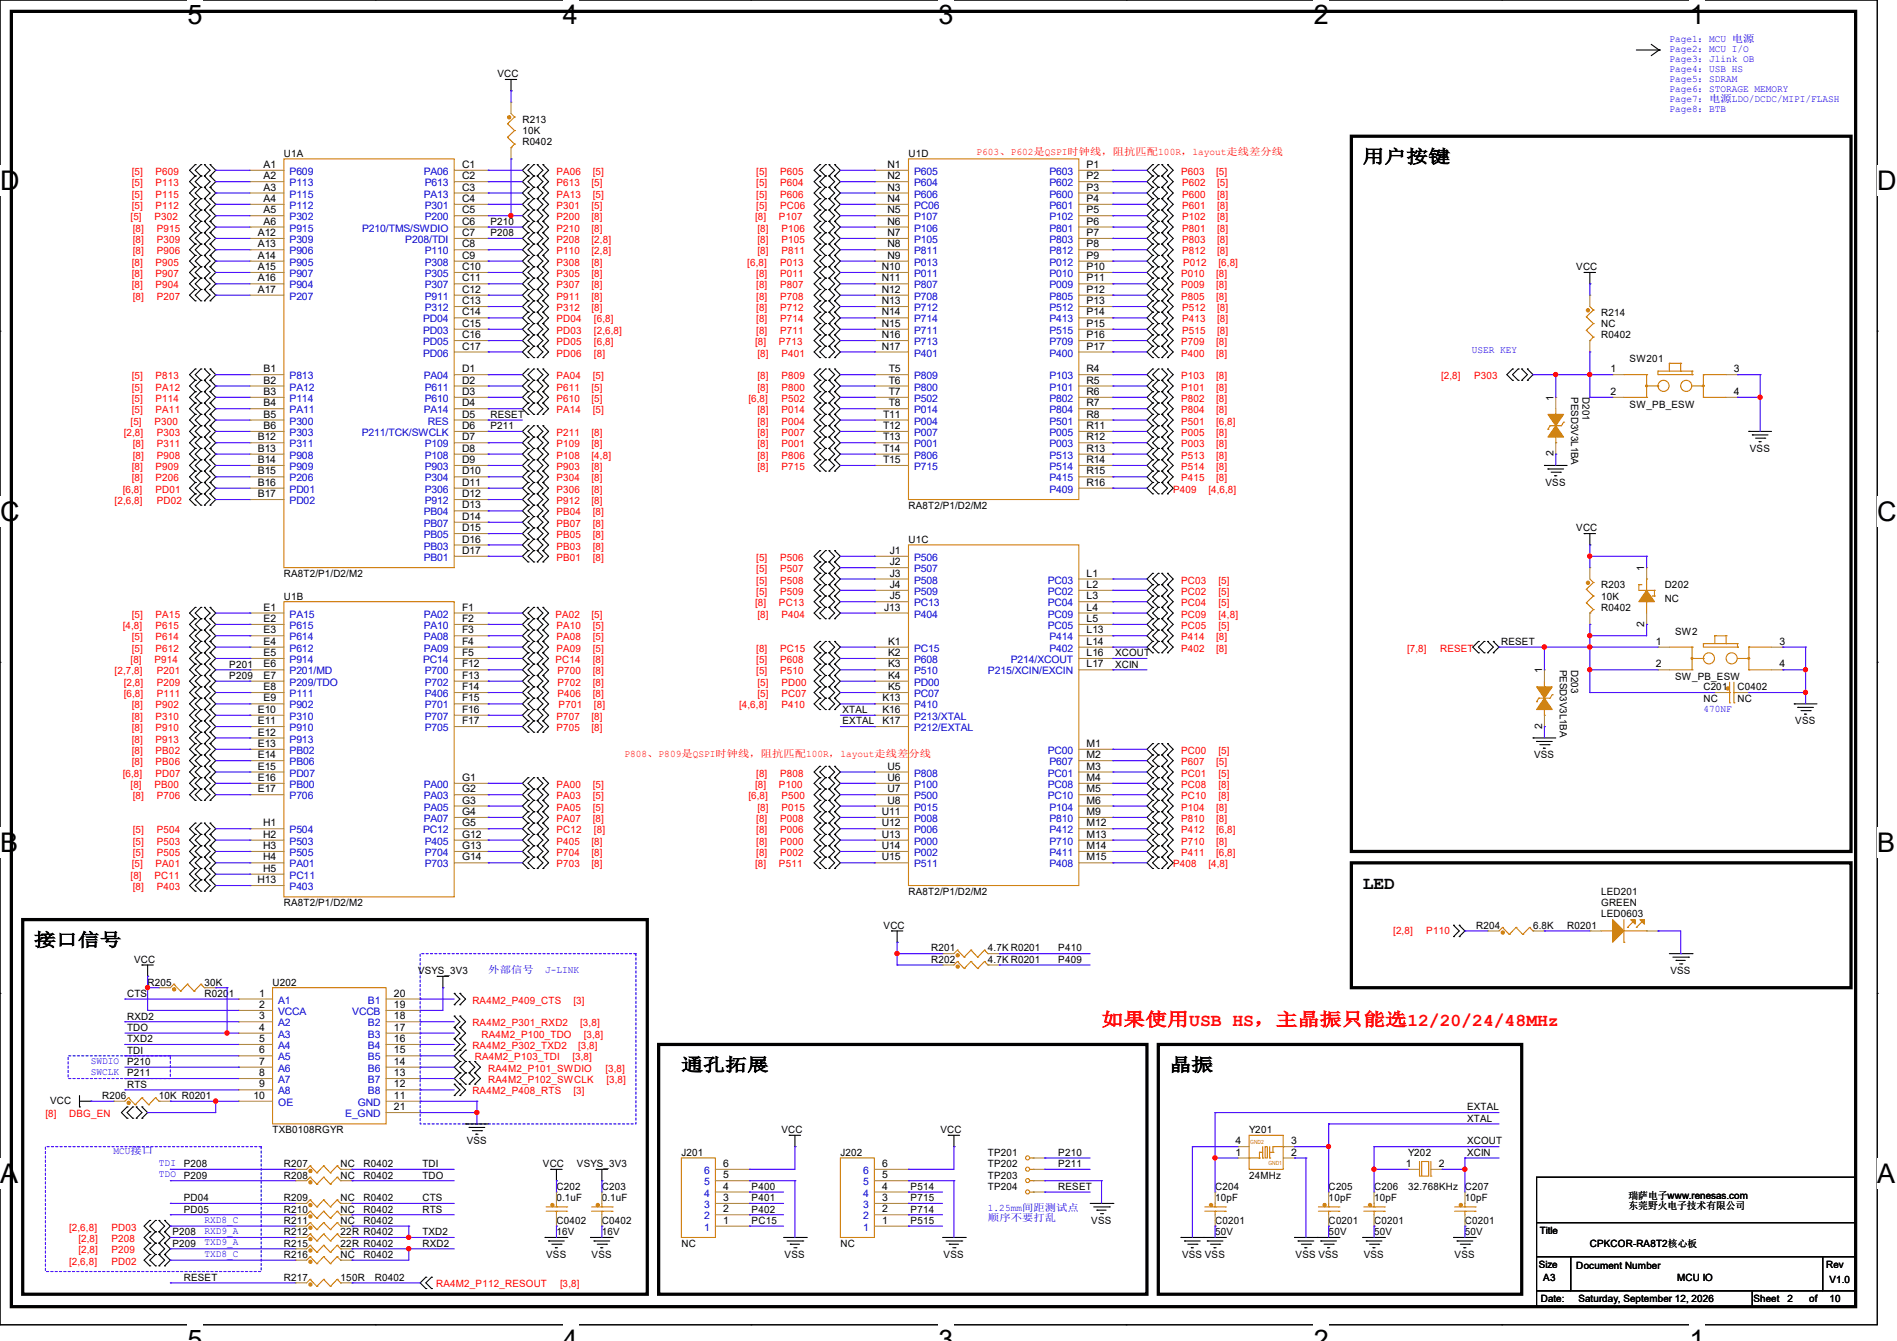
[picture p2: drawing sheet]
<svg xmlns="http://www.w3.org/2000/svg" width="297mm" height="210mm" viewBox="0 0 297 210" stroke-linecap="round" stroke-linejoin="round" font-family="sans-serif">
<defs><g id="words">
<g font-size="4.2">
<text x="29.4" y="3.8">5</text>
<text x="88.1" y="3.8">4</text>
<text x="146.9" y="3.8">3</text>
<text x="205.7" y="3.8">2</text>
<text x="264.5" y="3.8">1</text>
<text x="0" y="29.7">D</text>
<text x="293.9" y="29.7">D</text>
<text x="0" y="81.6">C</text>
<text x="293.9" y="81.6">C</text>
<text x="0" y="133.4">B</text>
<text x="293.9" y="133.4">B</text>
<text x="0" y="185.3">A</text>
<text x="293.9" y="185.3">A</text>
</g>
<g font-size="2.8">
<text x="213.4" y="25.5">用户按键</text>
<text x="213.4" y="139.3">LED</text>
<text x="5.3" y="148.2">接口信号</text>
<text x="106.7" y="167.7">通孔拓展</text>
<text x="183.1" y="167.7">晶振</text>
</g>
<text font-size="2.8" fill="#f00" x="172.5" y="160.6">如果使用USB HS，主晶振只能选12/20/24/48MHz</text>
<g font-size="1.6" fill="#00f">
<text x="261.4" y="6.6">Page1：MCU 电源</text>
<text x="261.4" y="8.1">Page2：MCU I/O</text>
<text x="261.4" y="9.7">Page3：Jlink OB</text>
<text x="261.4" y="11.3">Page4：USB HS</text>
<text x="261.4" y="12.8">Page5：SDRAM</text>
<text x="261.4" y="14.4">Page6：STORAGE MEMORY</text>
<text x="261.4" y="16">Page7：电源LDO/DCDC/MIPI/FLASH</text>
<text x="261.4" y="17.5">Page8：BTB</text>
<text x="230.4" y="55.3">USER KEY</text>
<text x="266.7" y="111.5">470NF</text>
<text x="76.5" y="152.4">外部信号</text>
<text x="85.3" y="152.4">J-LINK</text>
<text x="14.2" y="166.6">SWDIO</text>
<text x="14.2" y="168.4">SWCLK</text>
<text x="17.8" y="180.8">MCU接口</text>
<text x="24.9" y="182.6">TDI</text>
<text x="24.9" y="184.4">TDO</text>
<text x="32" y="191.5">RXD8_C</text>
<text x="154.7" y="189.7">1.25mm间距测试点</text>
<text x="154.7" y="191.3">顺序不要打乱</text>
<text x="32" y="195">TXD9_A</text>
<text x="32" y="193.2">RXD9_A</text>
<text x="32" y="196.8">TXD8_C</text>
</g>
<g font-size="1.6">
<text x="77.9" y="12.1">VCC</text>
<text x="81.8" y="19.2">R213</text>
<text x="81.8" y="21">10K</text>
<text x="81.8" y="22.8">R0402</text>
<text x="41.3" y="26.3">A1</text>
<text x="41.3" y="28.1">A2</text>
<text x="41.3" y="29.8">A3</text>
<text x="44.4" y="24.6">U1A</text>
<text x="72.3" y="26.3">C1</text>
<text x="72.3" y="28.1">C2</text>
<text x="72.3" y="29.8">C3</text>
<text x="139" y="26.3">N1</text>
<text x="139" y="28.1">N2</text>
<text x="139" y="29.8">N3</text>
<text x="142.2" y="24.6">U1D</text>
<text x="170.1" y="26.3">P1</text>
<text x="170.1" y="28.1">P2</text>
<text x="170.1" y="29.8">P3</text>
<text x="41.3" y="31.6">A4</text>
<text x="41.3" y="33.4">A5</text>
<text x="41.3" y="35.2">A6</text>
<text x="72.3" y="31.6">C4</text>
<text x="72.3" y="33.4">C5</text>
<text x="72.3" y="35.2">C6</text>
<text x="76.8" y="35.2">P210</text>
<text x="139" y="31.6">N4</text>
<text x="139" y="33.4">N5</text>
<text x="139" y="35.2">N6</text>
<text x="170.1" y="31.6">P4</text>
<text x="170.1" y="33.4">P5</text>
<text x="170.1" y="35.2">P6</text>
<text x="40.4" y="37">A12</text>
<text x="40.4" y="38.7">A13</text>
<text x="40.4" y="40.5">A14</text>
<text x="72.3" y="37">C7</text>
<text x="72.3" y="38.7">C8</text>
<text x="72.3" y="40.5">C9</text>
<text x="76.8" y="37">P208</text>
<text x="139" y="37">N7</text>
<text x="139" y="38.7">N8</text>
<text x="139" y="40.5">N9</text>
<text x="170.1" y="37">P7</text>
<text x="170.1" y="38.7">P8</text>
<text x="170.1" y="40.5">P9</text>
<text x="40.4" y="42.3">A15</text>
<text x="40.4" y="44.1">A16</text>
<text x="40.4" y="45.8">A17</text>
<text x="72.3" y="42.3">C10</text>
<text x="72.3" y="44.1">C11</text>
<text x="72.3" y="45.8">C12</text>
<text x="72.3" y="47.6">C13</text>
<text x="138.1" y="42.3">N10</text>
<text x="138.1" y="44.1">N11</text>
<text x="138.1" y="45.8">N12</text>
<text x="138.1" y="47.6">N13</text>
<text x="170.1" y="42.3">P10</text>
<text x="170.1" y="44.1">P11</text>
<text x="170.1" y="45.8">P12</text>
<text x="170.1" y="47.6">P13</text>
<text x="246.8" y="42.3">VCC</text>
<text x="72.3" y="49.4">C14</text>
<text x="72.3" y="51.2">C15</text>
<text x="72.3" y="53">C16</text>
<text x="138.1" y="49.4">N14</text>
<text x="138.1" y="51.2">N15</text>
<text x="138.1" y="53">N16</text>
<text x="170.1" y="49.4">P14</text>
<text x="170.1" y="51.2">P15</text>
<text x="170.1" y="53">P16</text>
<text x="250.7" y="49.4">R214</text>
<text x="250.7" y="51.2">NC</text>
<text x="250.7" y="53">R0402</text>
<text x="41.3" y="58.3">B1</text>
<text x="72.3" y="54.7">C17</text>
<text x="72.3" y="58.3">D1</text>
<text x="138.1" y="54.7">N17</text>
<text x="139.1" y="58.3">T5</text>
<text x="170.1" y="54.7">P17</text>
<text x="170.1" y="58.3">R4</text>
<text x="252.1" y="58.3">1</text>
<text x="255.1" y="56.7">SW201</text>
<text x="271.5" y="58.3">3</text>
<text x="41.3" y="60.1">B2</text>
<text x="41.3" y="61.8">B3</text>
<text x="41.3" y="63.6">B4</text>
<text x="41.3" y="65.4">B5</text>
<text x="72.3" y="60.1">D2</text>
<text x="72.3" y="61.8">D3</text>
<text x="72.3" y="63.6">D4</text>
<text x="72.3" y="65.4">D5</text>
<text x="76.8" y="65.4">RESET</text>
<text x="138.3" y="65.4">T11</text>
<text x="139.1" y="60.1">T6</text>
<text x="139.1" y="61.8">T7</text>
<text x="139.1" y="63.6">T8</text>
<text x="170.1" y="60.1">R5</text>
<text x="170.1" y="61.8">R6</text>
<text x="170.1" y="63.6">R7</text>
<text x="170.1" y="65.4">R8</text>
<text x="243.2" y="62.8" transform="rotate(-90 243.2 62.8)">1</text>
<text x="246" y="62.2" transform="rotate(90 246 62.2)">PESD3V3L1BA</text>
<text x="247.8" y="62.2" transform="rotate(90 247.8 62.2)">D201</text>
<text x="252.1" y="61.8">2</text>
<text x="255.1" y="63.8">SW_PB_ESW</text>
<text x="271.5" y="61.8">4</text>
<text x="40.4" y="69">B12</text>
<text x="40.4" y="70.7">B13</text>
<text x="41.3" y="67.2">B6</text>
<text x="72.3" y="67.2">D6</text>
<text x="72.3" y="69">D7</text>
<text x="72.3" y="70.7">D8</text>
<text x="76.8" y="67.2">P211</text>
<text x="138.3" y="67.2">T12</text>
<text x="138.3" y="69">T13</text>
<text x="138.3" y="70.7">T14</text>
<text x="170.1" y="67.2">R11</text>
<text x="170.1" y="69">R12</text>
<text x="170.1" y="70.7">R13</text>
<text x="243.2" y="71.5" transform="rotate(-90 243.2 71.5)">2</text>
<text x="274" y="70.8">VSS</text>
<text x="40.4" y="72.5">B14</text>
<text x="40.4" y="74.3">B15</text>
<text x="40.4" y="76.1">B16</text>
<text x="40.4" y="77.9">B17</text>
<text x="72.3" y="72.5">D9</text>
<text x="72.3" y="74.3">D10</text>
<text x="72.3" y="76.1">D11</text>
<text x="72.3" y="77.9">D12</text>
<text x="138.3" y="72.5">T15</text>
<text x="170.1" y="72.5">R14</text>
<text x="170.1" y="74.3">R15</text>
<text x="170.1" y="76.1">R16</text>
<text x="242" y="76.1">VSS</text>
<text x="72.3" y="79.6">D13</text>
<text x="72.3" y="81.4">D14</text>
<text x="72.3" y="83.2">D15</text>
<text x="142.2" y="79.7">RA8T2/P1/D2/M2</text>
<text x="246.8" y="83.2">VCC</text>
<text x="72.3" y="85">D16</text>
<text x="72.3" y="86.7">D17</text>
<text x="139.3" y="86.7">J1</text>
<text x="139.3" y="88.5">J2</text>
<text x="142.2" y="85">U1C</text>
<text x="257.4" y="89.4" transform="rotate(-90 257.4 89.4)">1</text>
<text x="41.3" y="95.6">E1</text>
<text x="44.4" y="93.9">U1B</text>
<text x="44.4" y="90.3">RA8T2/P1/D2/M2</text>
<text x="72.3" y="95.6">F1</text>
<text x="138.4" y="95.6">J13</text>
<text x="139.3" y="90.3">J3</text>
<text x="139.3" y="92.1">J4</text>
<text x="139.3" y="93.9">J5</text>
<text x="170.1" y="90.3">L1</text>
<text x="170.1" y="92.1">L2</text>
<text x="170.1" y="93.9">L3</text>
<text x="170.1" y="95.6">L4</text>
<text x="250.7" y="92.1">R203</text>
<text x="250.7" y="93.9">10K</text>
<text x="250.7" y="95.7">R0402</text>
<text x="260.6" y="92.1">D202</text>
<text x="260.6" y="94.2">NC</text>
<text x="41.3" y="97.4">E2</text>
<text x="41.3" y="99.2">E3</text>
<text x="41.3" y="101">E4</text>
<text x="72.3" y="97.4">F2</text>
<text x="72.3" y="99.2">F3</text>
<text x="72.3" y="101">F4</text>
<text x="139.1" y="101">K1</text>
<text x="170.1" y="97.4">L5</text>
<text x="170.1" y="99.2">L13</text>
<text x="170.1" y="101">L14</text>
<text x="235" y="101">RESET</text>
<text x="257.4" y="98.1" transform="rotate(-90 257.4 98.1)">2</text>
<text x="259.2" y="101">1</text>
<text x="262.3" y="99.4">SW2</text>
<text x="278.6" y="101">3</text>
<text x="35.9" y="104.6">P201</text>
<text x="35.9" y="106.3">P209</text>
<text x="41.3" y="102.7">E5</text>
<text x="41.3" y="104.5">E6</text>
<text x="41.3" y="106.3">E7</text>
<text x="72.3" y="102.7">F5</text>
<text x="72.3" y="104.5">F12</text>
<text x="72.3" y="106.3">F13</text>
<text x="139.1" y="102.7">K2</text>
<text x="139.1" y="104.5">K3</text>
<text x="139.1" y="106.3">K4</text>
<text x="170.1" y="102.7">L16</text>
<text x="170.1" y="104.5">L17</text>
<text x="174.6" y="104.6">XCIN</text>
<text x="174.6" y="102.8">XCOUT</text>
<text x="241.4" y="105.5" transform="rotate(-90 241.4 105.5)">1</text>
<text x="244.2" y="104.9" transform="rotate(90 244.2 104.9)">PESD3V3L1BA</text>
<text x="246" y="104.9" transform="rotate(90 246 104.9)">D203</text>
<text x="259.2" y="104.5">2</text>
<text x="262.3" y="106.5">SW_PB_ESW</text>
<text x="278.6" y="104.5">4</text>
<text x="40.4" y="111.6">E10</text>
<text x="40.4" y="113.4">E11</text>
<text x="41.3" y="108.1">E8</text>
<text x="41.3" y="109.9">E9</text>
<text x="72.3" y="108.1">F14</text>
<text x="72.3" y="109.9">F15</text>
<text x="72.3" y="111.6">F16</text>
<text x="72.3" y="113.4">F17</text>
<text x="131.9" y="113.5">EXTAL</text>
<text x="131.9" y="111.7">XTAL</text>
<text x="138.2" y="109.9">K13</text>
<text x="138.2" y="111.6">K16</text>
<text x="138.2" y="113.4">K17</text>
<text x="139.1" y="108.1">K5</text>
<text x="266.7" y="108.1">C201</text>
<text x="266.7" y="109.9">NC</text>
<text x="272" y="108.1">C0402</text>
<text x="272" y="109.9">NC</text>
<text x="281.1" y="113.5">VSS</text>
<text x="40.4" y="115.2">E12</text>
<text x="40.4" y="117">E13</text>
<text x="40.4" y="118.7">E14</text>
<text x="170.1" y="117">M1</text>
<text x="170.1" y="118.7">M2</text>
<text x="240.2" y="118.8">VSS</text>
<text x="241.4" y="114.1" transform="rotate(-90 241.4 114.1)">2</text>
<text x="40.4" y="120.5">E15</text>
<text x="40.4" y="122.3">E16</text>
<text x="40.4" y="124.1">E17</text>
<text x="72.3" y="122.3">G1</text>
<text x="72.3" y="124.1">G2</text>
<text x="72.3" y="125.9">G3</text>
<text x="139" y="120.5">U5</text>
<text x="139" y="122.3">U6</text>
<text x="139" y="124.1">U7</text>
<text x="139" y="125.9">U8</text>
<text x="170.1" y="120.5">M3</text>
<text x="170.1" y="122.3">M4</text>
<text x="170.1" y="124.1">M5</text>
<text x="170.1" y="125.9">M6</text>
<text x="41.2" y="129.4">H1</text>
<text x="41.2" y="131.2">H2</text>
<text x="72.3" y="127.6">G4</text>
<text x="72.3" y="129.4">G5</text>
<text x="72.3" y="131.2">G12</text>
<text x="138.1" y="127.6">U11</text>
<text x="138.1" y="129.4">U12</text>
<text x="138.1" y="131.2">U13</text>
<text x="170.1" y="127.6">M9</text>
<text x="170.1" y="129.4">M12</text>
<text x="170.1" y="131.2">M13</text>
<text x="41.2" y="133">H3</text>
<text x="41.2" y="134.7">H4</text>
<text x="41.2" y="136.5">H5</text>
<text x="72.3" y="133">G13</text>
<text x="72.3" y="134.7">G14</text>
<text x="138.1" y="133">U14</text>
<text x="138.1" y="134.7">U15</text>
<text x="170.1" y="133">M14</text>
<text x="170.1" y="134.7">M15</text>
<text x="40.3" y="138.3">H13</text>
<text x="44.4" y="141.9">RA8T2/P1/D2/M2</text>
<text x="142.2" y="140.1">RA8T2/P1/D2/M2</text>
<text x="250.7" y="140.1">LED201</text>
<text x="250.7" y="141.9">GREEN</text>
<text x="250.7" y="143.7">LED0603</text>
<text x="138.3" y="145.5">VCC</text>
<text x="145.8" y="149">R201</text>
<text x="154.7" y="149">4.7K R0201</text>
<text x="165.7" y="149">P410</text>
<text x="231.1" y="145.5">R204</text>
<text x="240" y="145.5">6.8K</text>
<text x="245.4" y="145.5">R0201</text>
<text x="21" y="150.8">VCC</text>
<text x="23.1" y="154.3">R205</text>
<text x="32" y="154.3">30K</text>
<text x="42.7" y="154.3">U202</text>
<text x="65.4" y="152.6">VSYS_3V3</text>
<text x="145.8" y="150.8">R202</text>
<text x="154.7" y="150.8">4.7K R0201</text>
<text x="165.7" y="150.8">P409</text>
<text x="261.5" y="152.6">VSS</text>
<text x="19.9" y="156.1">CTS</text>
<text x="19.9" y="159.7">RXD2</text>
<text x="19.9" y="161.5">TDO</text>
<text x="32" y="156.1">R0201</text>
<text x="40.6" y="156.1">1</text>
<text x="40.6" y="157.9">2</text>
<text x="40.6" y="159.6">3</text>
<text x="40.6" y="161.4">4</text>
<text x="61.7" y="161.4">17</text>
<text x="61.7" y="159.6">18</text>
<text x="61.7" y="157.9">19</text>
<text x="61.7" y="156.1">20</text>
<text x="19.9" y="163.2">TXD2</text>
<text x="19.9" y="165">TDI</text>
<text x="19.9" y="166.8">P210</text>
<text x="40.6" y="163.2">5</text>
<text x="40.6" y="165">6</text>
<text x="40.6" y="166.8">7</text>
<text x="61.7" y="166.8">14</text>
<text x="61.7" y="165">15</text>
<text x="61.7" y="163.2">16</text>
<text x="7.8" y="172.8">VCC</text>
<text x="16" y="172.1">R206</text>
<text x="19.9" y="168.6">P211</text>
<text x="19.9" y="170.3">RTS</text>
<text x="24.9" y="172.1">10K R0201</text>
<text x="39.7" y="172.1">10</text>
<text x="40.6" y="168.5">8</text>
<text x="40.6" y="170.3">9</text>
<text x="61.7" y="172.1">11</text>
<text x="61.7" y="170.3">12</text>
<text x="61.7" y="168.5">13</text>
<text x="61.7" y="173.9">21</text>
<text x="229.7" y="173.9">EXTAL</text>
<text x="42.7" y="177.5">TXB0108RGYR</text>
<text x="73.1" y="179.2">VSS</text>
<text x="122.3" y="177.5">VCC</text>
<text x="147.2" y="177.5">VCC</text>
<text x="193.5" y="179.2">4</text>
<text x="195.6" y="177.5">Y201</text>
<text x="202.1" y="179.2">3</text>
<text x="229.7" y="175.7">XTAL</text>
<text x="229.7" y="179.2">XCOUT</text>
<text x="28.8" y="182.8">P208</text>
<text x="28.8" y="184.6">P209</text>
<text x="44.4" y="182.8">R207</text>
<text x="44.4" y="184.6">R208</text>
<text x="53.3" y="182.8">NC</text>
<text x="53.3" y="184.6">NC</text>
<text x="56.9" y="182.8">R0402</text>
<text x="56.9" y="184.6">R0402</text>
<text x="66.1" y="182.8">TDI</text>
<text x="66.1" y="184.6">TDO</text>
<text x="85" y="182.8">VCC</text>
<text x="90.3" y="182.8">VSYS_3V3</text>
<text x="106.7" y="181">J201</text>
<text x="113.2" y="184.5">5</text>
<text x="113.2" y="182.8">6</text>
<text x="131.6" y="181">J202</text>
<text x="138.1" y="184.5">5</text>
<text x="138.1" y="182.8">6</text>
<text x="154.7" y="181">TP201</text>
<text x="154.7" y="182.8">TP202</text>
<text x="154.7" y="184.6">TP203</text>
<text x="165.7" y="181">P210</text>
<text x="165.7" y="182.8">P211</text>
<text x="193.5" y="181">1</text>
<text x="195.6" y="184.6">24MHz</text>
<text x="202.1" y="181">2</text>
<text x="220.1" y="182.8">1</text>
<text x="220.5" y="181">Y202</text>
<text x="225.3" y="182.8">2</text>
<text x="229.7" y="181">XCIN</text>
<text x="28.8" y="188.1">PD04</text>
<text x="28.8" y="189.9">PD05</text>
<text x="44.4" y="191.7">R211</text>
<text x="44.4" y="188.1">R209</text>
<text x="44.4" y="189.9">R210</text>
<text x="53.3" y="191.7">NC</text>
<text x="53.3" y="188.1">NC</text>
<text x="53.3" y="189.9">NC</text>
<text x="56.9" y="191.7">R0402</text>
<text x="56.9" y="188.1">R0402</text>
<text x="56.9" y="189.9">R0402</text>
<text x="66.1" y="188.1">CTS</text>
<text x="66.1" y="189.9">RTS</text>
<text x="87.1" y="186.3">C202</text>
<text x="87.1" y="188.1">0.1uF</text>
<text x="87.1" y="191.7">C0402</text>
<text x="94.2" y="186.3">C203</text>
<text x="94.2" y="188.1">0.1uF</text>
<text x="94.2" y="191.7">C0402</text>
<text x="113.2" y="191.6">1</text>
<text x="113.2" y="189.9">2</text>
<text x="113.2" y="188.1">3</text>
<text x="113.2" y="186.3">4</text>
<text x="117.7" y="189.9">P402</text>
<text x="117.7" y="188.1">P401</text>
<text x="117.7" y="186.3">P400</text>
<text x="117.7" y="191.7">PC15</text>
<text x="138.1" y="191.6">1</text>
<text x="138.1" y="189.9">2</text>
<text x="138.1" y="188.1">3</text>
<text x="138.1" y="186.3">4</text>
<text x="142.6" y="186.3">P514</text>
<text x="142.6" y="188.1">P715</text>
<text x="142.6" y="189.9">P714</text>
<text x="142.6" y="191.7">P515</text>
<text x="154.7" y="186.3">TP204</text>
<text x="165.7" y="186.3">RESET</text>
<text x="170.9" y="191.7">VSS</text>
<text x="190.2" y="186.3">C204</text>
<text x="190.2" y="188.1">10pF</text>
<text x="190.2" y="191.7">C0201</text>
<text x="208" y="186.3">C205</text>
<text x="208" y="188.1">10pF</text>
<text x="208" y="191.7">C0201</text>
<text x="215.1" y="186.3">C206</text>
<text x="215.1" y="188.1">10pF</text>
<text x="215.1" y="191.7">C0201</text>
<text x="220.5" y="186.3">32.768KHz C207</text>
<text x="229.4" y="188.1">10pF</text>
<text x="229.4" y="191.7">C0201</text>
<text x="255" y="187.8">瑞萨电子www.renesas.com</text>
<text x="255" y="189.4">东莞野火电子技术有限公司</text>
<text x="27" y="193.5">P208</text>
<text x="27" y="195.2">P209</text>
<text x="44.4" y="193.5">R212</text>
<text x="44.4" y="195.2">R215</text>
<text x="44.4" y="197">R216</text>
<text x="53.3" y="193.5">22R R0402</text>
<text x="53.3" y="195.2">22R R0402</text>
<text x="53.3" y="197">NC</text>
<text x="56.9" y="197">R0402</text>
<text x="66.1" y="193.5">TXD2</text>
<text x="66.1" y="195.2">RXD2</text>
<text x="85.5" y="197">VSS</text>
<text x="87.1" y="193.5">16V</text>
<text x="92.6" y="197">VSS</text>
<text x="94.2" y="193.5">16V</text>
<text x="106.7" y="195.2">NC</text>
<text x="122.9" y="197">VSS</text>
<text x="131.6" y="195.2">NC</text>
<text x="147.7" y="197">VSS</text>
<text x="185.1" y="197">VSS VSS</text>
<text x="190.2" y="193.5">50V</text>
<text x="202.9" y="197">VSS VSS</text>
<text x="208" y="193.5">50V</text>
<text x="213.5" y="197">VSS</text>
<text x="215.1" y="193.5">50V</text>
<text x="227.8" y="197">VSS</text>
<text x="229.4" y="193.5">50V</text>
<text x="241.1" y="193.3">Title</text>
<text x="248.9" y="195.2">CPKCOR-RA8T2核心板</text>
<text x="28.8" y="200.6">RESET</text>
<text x="44.4" y="200.6">R217</text>
<text x="53.3" y="200.6">150R</text>
<text x="58.7" y="200.6">R0402</text>
<text x="240.9" y="198.6">Size</text>
<text x="241.3" y="204">Date:</text>
<text x="241.6" y="200.6">A3</text>
<text x="246.8" y="198.8">Document Number</text>
<text x="247.1" y="204">Saturday, September 12, 2026</text>
<text x="262.6" y="200.6">MCU IO</text>
<text x="274.5" y="204">Sheet</text>
<text x="279.9" y="204">2</text>
<text x="283.3" y="204">of</text>
<text x="285.9" y="198.6">Rev</text>
<text x="286.4" y="200.9">V1.0</text>
<text x="286.4" y="204">10</text>
</g>
<g font-size="1.6" fill="#f00">
<text x="20.6" y="29.2">[5]</text>
<text x="20.6" y="27.4">[5]</text>
<text x="24.3" y="29.2">P113</text>
<text x="24.3" y="27.4">P609</text>
<text x="87.1" y="27.4">PA06</text>
<text x="87.1" y="29.2">P613</text>
<text x="92.6" y="29.2">[5]</text>
<text x="92.8" y="27.4">[5]</text>
<text x="118.4" y="29.2">[5]</text>
<text x="118.4" y="27.4">[5]</text>
<text x="122.1" y="29.2">P604</text>
<text x="122.1" y="27.4">P605</text>
<text x="152.9" y="24.3">P603、P602是QSPI时钟线，阻抗匹配100R，layout走线差分线</text>
<text x="184.9" y="27.4">P603</text>
<text x="185.1" y="29.2">P602</text>
<text x="190.4" y="27.4">[5]</text>
<text x="190.6" y="29.2">[5]</text>
<text x="20.4" y="34.5">[5]</text>
<text x="20.6" y="30.9">[5]</text>
<text x="20.6" y="32.7">[5]</text>
<text x="24.2" y="34.5">P302</text>
<text x="24.3" y="30.9">P115</text>
<text x="24.3" y="32.7">P112</text>
<text x="87.1" y="30.9">PA13</text>
<text x="87.1" y="32.7">P301</text>
<text x="87.1" y="34.5">P200</text>
<text x="92.6" y="32.7">[5]</text>
<text x="92.6" y="34.5">[8]</text>
<text x="92.8" y="30.9">[5]</text>
<text x="118.2" y="34.5">[8]</text>
<text x="118.4" y="30.9">[5]</text>
<text x="118.4" y="32.7">[5]</text>
<text x="122" y="34.5">P107</text>
<text x="122.1" y="30.9">P606</text>
<text x="122.1" y="32.7">PC06</text>
<text x="185.1" y="32.7">P601</text>
<text x="185.1" y="30.9">P600</text>
<text x="185.1" y="34.5">P102</text>
<text x="190.6" y="32.7">[8]</text>
<text x="190.6" y="30.9">[8]</text>
<text x="190.6" y="34.5">[8]</text>
<text x="20.6" y="41.6">[8]</text>
<text x="20.8" y="36.3">[8]</text>
<text x="20.8" y="38.1">[8]</text>
<text x="20.8" y="39.8">[8]</text>
<text x="24.3" y="41.6">P905</text>
<text x="24.6" y="36.3">P915</text>
<text x="24.6" y="38.1">P309</text>
<text x="24.6" y="39.8">P906</text>
<text x="87.1" y="38.1">P208</text>
<text x="87.1" y="36.3">P210</text>
<text x="87.1" y="39.8">P110</text>
<text x="87.1" y="41.6">P308</text>
<text x="92.6" y="38.1">[2,8]</text>
<text x="92.6" y="36.3">[8]</text>
<text x="92.6" y="39.8">[2,8]</text>
<text x="92.6" y="41.6">[8]</text>
<text x="117" y="41.6">[6,8]</text>
<text x="118.6" y="36.3">[8]</text>
<text x="118.6" y="38.1">[8]</text>
<text x="118.6" y="39.8">[8]</text>
<text x="122.1" y="41.6">P013</text>
<text x="122.3" y="36.3">P106</text>
<text x="122.3" y="38.1">P105</text>
<text x="122.3" y="39.8">P811</text>
<text x="185.1" y="38.1">P803</text>
<text x="185.1" y="36.3">P801</text>
<text x="185.1" y="39.8">P812</text>
<text x="185.2" y="41.6">P012</text>
<text x="190.6" y="38.1">[8]</text>
<text x="190.6" y="36.3">[8]</text>
<text x="190.6" y="39.8">[8]</text>
<text x="190.8" y="41.6">[6,8]</text>
<text x="20.6" y="45.2">[8]</text>
<text x="20.6" y="43.4">[8]</text>
<text x="20.8" y="46.9">[8]</text>
<text x="24.3" y="45.2">P904</text>
<text x="24.3" y="43.4">P907</text>
<text x="24.6" y="46.9">P207</text>
<text x="87.1" y="43.4">P305</text>
<text x="87.1" y="45.2">P307</text>
<text x="87.1" y="46.9">P911</text>
<text x="92.6" y="43.4">[8]</text>
<text x="92.6" y="45.2">[8]</text>
<text x="92.6" y="46.9">[8]</text>
<text x="118.4" y="45.2">[8]</text>
<text x="118.4" y="43.4">[8]</text>
<text x="118.4" y="46.9">[8]</text>
<text x="122.1" y="45.2">P807</text>
<text x="122.1" y="43.4">P011</text>
<text x="122.1" y="46.9">P708</text>
<text x="184.9" y="43.4">P010</text>
<text x="184.9" y="45.2">P009</text>
<text x="184.9" y="46.9">P805</text>
<text x="190.4" y="43.4">[8]</text>
<text x="190.4" y="45.2">[8]</text>
<text x="190.4" y="46.9">[8]</text>
<text x="87.1" y="48.7">P312</text>
<text x="87.1" y="50.5">PD04</text>
<text x="87.1" y="52.3">PD03</text>
<text x="92.6" y="48.7">[8]</text>
<text x="93" y="50.5">[6,8]</text>
<text x="93" y="52.3">[2,6,8]</text>
<text x="118.4" y="48.7">[8]</text>
<text x="118.4" y="50.5">[8]</text>
<text x="118.4" y="52.3">[8]</text>
<text x="122.1" y="48.7">P712</text>
<text x="122.1" y="50.5">P714</text>
<text x="122.1" y="52.3">P711</text>
<text x="185.1" y="48.7">P512</text>
<text x="185.1" y="52.3">P515</text>
<text x="185.1" y="50.5">P413</text>
<text x="190.6" y="48.7">[8]</text>
<text x="190.6" y="52.3">[8]</text>
<text x="190.6" y="50.5">[8]</text>
<text x="20.6" y="59.4">[5]</text>
<text x="24.3" y="59.4">P813</text>
<text x="87.1" y="54.1">PD05</text>
<text x="87.1" y="55.8">PD06</text>
<text x="87.1" y="59.4">PA04</text>
<text x="92.8" y="59.4">[5]</text>
<text x="93" y="54.1">[6,8]</text>
<text x="93" y="55.8">[8]</text>
<text x="118.2" y="54.1">[8]</text>
<text x="118.6" y="55.8">[8]</text>
<text x="118.6" y="59.4">[8]</text>
<text x="122" y="54.1">P713</text>
<text x="122.3" y="55.8">P401</text>
<text x="122.3" y="59.4">P809</text>
<text x="184.9" y="59.4">P103</text>
<text x="184.9" y="54.1">P709</text>
<text x="184.9" y="55.8">P400</text>
<text x="190.4" y="59.4">[8]</text>
<text x="190.4" y="54.1">[8]</text>
<text x="190.4" y="55.8">[8]</text>
<text x="225.6" y="59.4">[2,8]</text>
<text x="230.8" y="59.4">P303</text>
<text x="20.6" y="61.2">[5]</text>
<text x="20.6" y="62.9">[5]</text>
<text x="20.6" y="64.7">[5]</text>
<text x="24.3" y="61.2">PA12</text>
<text x="24.3" y="62.9">P114</text>
<text x="24.3" y="64.7">PA11</text>
<text x="87.1" y="61.2">P611</text>
<text x="87.1" y="62.9">P610</text>
<text x="87.1" y="64.7">PA14</text>
<text x="92.6" y="61.2">[5]</text>
<text x="92.6" y="62.9">[5]</text>
<text x="92.8" y="64.7">[5]</text>
<text x="117.2" y="62.9">[6,8]</text>
<text x="118.6" y="61.2">[8]</text>
<text x="118.6" y="64.7">[8]</text>
<text x="122.3" y="61.2">P800</text>
<text x="122.3" y="62.9">P502</text>
<text x="122.3" y="64.7">P014</text>
<text x="184.9" y="61.2">P101</text>
<text x="184.9" y="62.9">P802</text>
<text x="184.9" y="64.7">P804</text>
<text x="190.4" y="61.2">[8]</text>
<text x="190.4" y="62.9">[8]</text>
<text x="190.4" y="64.7">[8]</text>
<text x="19.4" y="68.3">[2,8]</text>
<text x="20.4" y="66.5">[5]</text>
<text x="20.8" y="70.1">[8]</text>
<text x="20.8" y="71.8">[8]</text>
<text x="24.2" y="66.5">P300</text>
<text x="24.6" y="68.3">P303</text>
<text x="24.6" y="70.1">P311</text>
<text x="24.6" y="71.8">P908</text>
<text x="87.1" y="68.3">P211</text>
<text x="87.1" y="70.1">P109</text>
<text x="87.1" y="71.8">P108</text>
<text x="92.6" y="68.3">[8]</text>
<text x="92.6" y="70.1">[8]</text>
<text x="92.6" y="71.8">[4,8]</text>
<text x="118.6" y="66.5">[8]</text>
<text x="118.6" y="70.1">[8]</text>
<text x="118.6" y="71.8">[8]</text>
<text x="118.6" y="68.3">[8]</text>
<text x="122.3" y="66.5">P004</text>
<text x="122.3" y="70.1">P001</text>
<text x="122.3" y="71.8">P806</text>
<text x="122.3" y="68.3">P007</text>
<text x="184.9" y="66.5">P501</text>
<text x="184.9" y="70.1">P003</text>
<text x="184.9" y="68.3">P005</text>
<text x="184.9" y="71.8">P513</text>
<text x="190.4" y="66.5">[6,8]</text>
<text x="190.4" y="70.1">[8]</text>
<text x="190.4" y="68.3">[8]</text>
<text x="190.4" y="71.8">[8]</text>
<text x="19.2" y="77.2">[6,8]</text>
<text x="20.6" y="73.6">[8]</text>
<text x="20.6" y="75.4">[8]</text>
<text x="24.3" y="73.6">P909</text>
<text x="24.3" y="77.2">PD01</text>
<text x="24.3" y="75.4">P206</text>
<text x="87.1" y="73.6">P903</text>
<text x="87.1" y="75.4">P304</text>
<text x="87.1" y="77.2">P306</text>
<text x="92.6" y="73.6">[8]</text>
<text x="92.6" y="75.4">[8]</text>
<text x="92.6" y="77.2">[8]</text>
<text x="118.6" y="73.6">[8]</text>
<text x="122.3" y="73.6">P715</text>
<text x="183.7" y="77.2">P409</text>
<text x="184.9" y="75.4">P415</text>
<text x="184.9" y="73.6">P514</text>
<text x="189.2" y="77.2">[4,6,8]</text>
<text x="190.4" y="75.4">[8]</text>
<text x="190.4" y="73.6">[8]</text>
<text x="17.9" y="78.9">[2,6,8]</text>
<text x="24.6" y="78.9">PD02</text>
<text x="87.1" y="78.9">P912</text>
<text x="87.1" y="82.5">PB07</text>
<text x="87.1" y="80.7">PB04</text>
<text x="92.6" y="78.9">[8]</text>
<text x="92.8" y="82.5">[8]</text>
<text x="92.8" y="80.7">[8]</text>
<text x="87.1" y="84.3">PB05</text>
<text x="87.1" y="87.8">PB01</text>
<text x="87.1" y="86.1">PB03</text>
<text x="92.8" y="84.3">[8]</text>
<text x="92.8" y="87.8">[8]</text>
<text x="92.8" y="86.1">[8]</text>
<text x="118.4" y="89.6">[5]</text>
<text x="118.4" y="87.8">[5]</text>
<text x="122.1" y="89.6">P507</text>
<text x="122.1" y="87.8">P506</text>
<text x="118.2" y="95">[8]</text>
<text x="118.4" y="91.4">[5]</text>
<text x="118.4" y="93.2">[5]</text>
<text x="122" y="95">PC13</text>
<text x="122.1" y="91.4">P508</text>
<text x="122.1" y="93.2">P509</text>
<text x="184.9" y="91.4">PC03</text>
<text x="184.9" y="93.2">PC02</text>
<text x="184.9" y="95">PC04</text>
<text x="190.8" y="91.4">[5]</text>
<text x="190.8" y="93.2">[5]</text>
<text x="190.8" y="95">[5]</text>
<text x="19.2" y="98.5">[4,8]</text>
<text x="20.6" y="96.7">[5]</text>
<text x="20.6" y="100.3">[5]</text>
<text x="24.3" y="98.5">P615</text>
<text x="24.3" y="96.7">PA15</text>
<text x="24.3" y="100.3">P614</text>
<text x="87" y="96.7">PA02</text>
<text x="87.1" y="98.5">PA10</text>
<text x="87.1" y="100.3">PA08</text>
<text x="92.6" y="96.7">[5]</text>
<text x="92.8" y="98.5">[5]</text>
<text x="92.8" y="100.3">[5]</text>
<text x="118.6" y="96.7">[8]</text>
<text x="122.3" y="96.7">P404</text>
<text x="184.9" y="96.7">PC09</text>
<text x="184.9" y="98.5">PC05</text>
<text x="184.9" y="100.3">P414</text>
<text x="190.4" y="100.3">[8]</text>
<text x="190.8" y="96.7">[4,8]</text>
<text x="190.8" y="98.5">[5]</text>
<text x="17.9" y="105.6">[2,7,8]</text>
<text x="19.4" y="107.4">[2,8]</text>
<text x="20.4" y="103.8">[8]</text>
<text x="20.6" y="102.1">[5]</text>
<text x="24.2" y="103.8">P914</text>
<text x="24.3" y="102.1">P612</text>
<text x="24.6" y="105.6">P201</text>
<text x="24.6" y="107.4">P209</text>
<text x="87" y="103.8">PC14</text>
<text x="87.1" y="102.1">PA09</text>
<text x="87.3" y="107.4">P702</text>
<text x="87.3" y="105.6">P700</text>
<text x="92.8" y="103.8">[8]</text>
<text x="92.8" y="102.1">[5]</text>
<text x="92.8" y="107.4">[8]</text>
<text x="92.8" y="105.6">[8]</text>
<text x="118.4" y="102.1">[8]</text>
<text x="118.4" y="103.8">[5]</text>
<text x="118.4" y="105.6">[5]</text>
<text x="118.6" y="107.4">[5]</text>
<text x="122.1" y="102.1">PC15</text>
<text x="122.1" y="103.8">P608</text>
<text x="122.1" y="105.6">P510</text>
<text x="122.3" y="107.4">PD00</text>
<text x="184.9" y="102.1">P402</text>
<text x="190.4" y="102.1">[8]</text>
<text x="220.3" y="102.1">[7,8]</text>
<text x="225.5" y="102.1">RESET</text>
<text x="19.4" y="109.2">[6,8]</text>
<text x="20.6" y="111">[8]</text>
<text x="20.6" y="112.7">[8]</text>
<text x="24.3" y="111">P902</text>
<text x="24.3" y="112.7">P310</text>
<text x="24.6" y="109.2">P111</text>
<text x="87.1" y="112.7">P707</text>
<text x="87.3" y="109.2">P406</text>
<text x="87.5" y="111">P701</text>
<text x="92.6" y="112.7">[8]</text>
<text x="92.8" y="109.2">[8]</text>
<text x="93" y="111">[8]</text>
<text x="115.7" y="111">[4,6,8]</text>
<text x="118.6" y="109.2">[5]</text>
<text x="122.3" y="111">P410</text>
<text x="122.3" y="109.2">PC07</text>
<text x="20.6" y="114.5">[8]</text>
<text x="20.6" y="118.1">[8]</text>
<text x="20.6" y="119.8">[8]</text>
<text x="20.6" y="116.3">[8]</text>
<text x="24.3" y="114.5">P910</text>
<text x="24.3" y="118.1">PB02</text>
<text x="24.3" y="119.8">PB06</text>
<text x="24.3" y="116.3">P913</text>
<text x="87.1" y="114.5">P705</text>
<text x="92.6" y="114.5">[8]</text>
<text x="97.8" y="118.6">P808、P809是QSPI时钟线，阻抗匹配100R，layout走线差分线</text>
<text x="184.9" y="118.1">PC00</text>
<text x="184.9" y="119.8">P607</text>
<text x="190.4" y="119.8">[5]</text>
<text x="190.8" y="118.1">[5]</text>
<text x="19.2" y="121.6">[6,8]</text>
<text x="20.4" y="123.4">[8]</text>
<text x="20.8" y="125.2">[8]</text>
<text x="24.2" y="123.4">PB00</text>
<text x="24.3" y="121.6">PD07</text>
<text x="24.6" y="125.2">P706</text>
<text x="87.1" y="125.2">PA03</text>
<text x="87.1" y="123.4">PA00</text>
<text x="92.8" y="125.2">[5]</text>
<text x="92.8" y="123.4">[5]</text>
<text x="117.2" y="125.2">[6,8]</text>
<text x="118.2" y="123.4">[8]</text>
<text x="118.4" y="121.6">[8]</text>
<text x="122" y="123.4">P100</text>
<text x="122.1" y="121.6">P808</text>
<text x="122.3" y="125.2">P500</text>
<text x="184.9" y="121.6">PC01</text>
<text x="184.9" y="123.4">PC08</text>
<text x="184.9" y="125.2">PC10</text>
<text x="190.8" y="121.6">[5]</text>
<text x="190.8" y="123.4">[8]</text>
<text x="190.8" y="125.2">[8]</text>
<text x="20.8" y="130.5">[5]</text>
<text x="24.6" y="130.5">P504</text>
<text x="87.1" y="128.7">PA07</text>
<text x="87.1" y="127">PA05</text>
<text x="87.1" y="130.5">PC12</text>
<text x="92.8" y="128.7">[8]</text>
<text x="92.8" y="127">[5]</text>
<text x="93" y="130.5">[8]</text>
<text x="118.4" y="130.5">[8]</text>
<text x="118.4" y="128.7">[8]</text>
<text x="118.6" y="127">[8]</text>
<text x="122.1" y="130.5">P006</text>
<text x="122.1" y="128.7">P008</text>
<text x="122.3" y="127">P015</text>
<text x="184.9" y="127">P104</text>
<text x="184.9" y="130.5">P412</text>
<text x="184.9" y="128.7">P810</text>
<text x="190.4" y="127">[8]</text>
<text x="190.4" y="130.5">[6,8]</text>
<text x="190.4" y="128.7">[8]</text>
<text x="20.4" y="137.6">[8]</text>
<text x="20.6" y="135.8">[5]</text>
<text x="20.8" y="134.1">[5]</text>
<text x="20.8" y="132.3">[5]</text>
<text x="24.2" y="137.6">PC11</text>
<text x="24.3" y="135.8">PA01</text>
<text x="24.6" y="134.1">P505</text>
<text x="24.6" y="132.3">P503</text>
<text x="87.1" y="132.3">P405</text>
<text x="87.1" y="134.1">P704</text>
<text x="87.1" y="135.8">P703</text>
<text x="92.6" y="132.3">[8]</text>
<text x="92.6" y="134.1">[8]</text>
<text x="92.6" y="135.8">[8]</text>
<text x="118.2" y="135.8">[8]</text>
<text x="118.4" y="134.1">[8]</text>
<text x="118.4" y="132.3">[8]</text>
<text x="122" y="135.8">P511</text>
<text x="122.1" y="134.1">P002</text>
<text x="122.1" y="132.3">P000</text>
<text x="183.7" y="135.8">P408</text>
<text x="184.9" y="134.1">P411</text>
<text x="184.9" y="132.3">P710</text>
<text x="189.2" y="135.8">[4,8]</text>
<text x="190.4" y="134.1">[6,8]</text>
<text x="190.4" y="132.3">[8]</text>
<text x="20.8" y="139.4">[8]</text>
<text x="24.6" y="139.4">P403</text>
<text x="218.1" y="146.3">[2,8]</text>
<text x="223.3" y="146.3">P110</text>
<text x="74" y="157.2">RA4M2_P409_CTS</text>
<text x="74" y="160.7">RA4M2_P301_RXD2</text>
<text x="89.8" y="157.2">[3]</text>
<text x="90.9" y="160.7">[3,8]</text>
<text x="74" y="164.3">RA4M2_P302_TXD2</text>
<text x="74.3" y="166.1">RA4M2_P103_TDI</text>
<text x="75.4" y="162.5">RA4M2_P100_TDO</text>
<text x="76.5" y="167.8">RA4M2_P101_SWDIO</text>
<text x="89.6" y="166.1">[3,8]</text>
<text x="90.5" y="164.3">[3,8]</text>
<text x="91.4" y="162.5">[3,8]</text>
<text x="94.8" y="167.8">[3,8]</text>
<text x="74" y="171.4">RA4M2_P408_RTS</text>
<text x="76.5" y="169.6">RA4M2_P102_SWCLK</text>
<text x="89.8" y="171.4">[3]</text>
<text x="95" y="169.6">[3,8]</text>
<text x="7.1" y="175">[8]</text>
<text x="10.8" y="175">DBG_EN</text>
<text x="10.8" y="192.7">[2,6,8]</text>
<text x="12.3" y="194.5">[2,8]</text>
<text x="12.3" y="196.3">[2,8]</text>
<text x="17.4" y="192.7">PD03</text>
<text x="17.4" y="194.5">P208</text>
<text x="17.4" y="196.3">P209</text>
<text x="10.8" y="198.1">[2,6,8]</text>
<text x="17.4" y="198.1">PD02</text>
<text x="68.3" y="201.6">RA4M2_P112_RESOUT</text>
<text x="87.7" y="201.6">[3,8]</text>
</g>
<g font-size="1.6" fill="#00c">
<text x="45.3" y="27.4">P609</text>
<text x="45.3" y="29.2">P113</text>
<text x="66.3" y="27.4">PA06</text>
<text x="66.5" y="29.2">P613</text>
<text x="143.1" y="27.4">P605</text>
<text x="143.1" y="29.2">P604</text>
<text x="164.3" y="27.4">P603</text>
<text x="164.3" y="29.2">P602</text>
<text x="45.3" y="30.9">P115</text>
<text x="45.3" y="32.7">P112</text>
<text x="45.3" y="34.5">P302</text>
<text x="66.3" y="30.9">PA13</text>
<text x="66.5" y="32.7">P301</text>
<text x="66.5" y="34.5">P200</text>
<text x="143.1" y="30.9">P606</text>
<text x="143.1" y="32.7">PC06</text>
<text x="143.1" y="34.5">P107</text>
<text x="164.3" y="30.9">P600</text>
<text x="164.3" y="32.7">P601</text>
<text x="164.3" y="34.5">P102</text>
<text x="45.3" y="36.3">P915</text>
<text x="45.3" y="38.1">P309</text>
<text x="45.3" y="39.8">P906</text>
<text x="45.3" y="41.6">P905</text>
<text x="56.7" y="36.3">P210/TMS/SWDIO</text>
<text x="63.5" y="38.1">P208/TDI</text>
<text x="66.5" y="39.8">P110</text>
<text x="66.5" y="41.6">P308</text>
<text x="143.1" y="36.3">P106</text>
<text x="143.1" y="38.1">P105</text>
<text x="143.1" y="39.8">P811</text>
<text x="143.1" y="41.6">P013</text>
<text x="164.3" y="36.3">P801</text>
<text x="164.3" y="38.1">P803</text>
<text x="164.3" y="39.8">P812</text>
<text x="164.3" y="41.6">P012</text>
<text x="45.3" y="43.4">P907</text>
<text x="45.3" y="45.2">P904</text>
<text x="45.3" y="46.9">P207</text>
<text x="66.5" y="43.4">P305</text>
<text x="66.5" y="45.2">P307</text>
<text x="66.5" y="46.9">P911</text>
<text x="143.1" y="43.4">P011</text>
<text x="143.1" y="45.2">P807</text>
<text x="143.1" y="46.9">P708</text>
<text x="164.3" y="43.4">P010</text>
<text x="164.3" y="45.2">P009</text>
<text x="164.3" y="46.9">P805</text>
<text x="66.3" y="50.5">PD04</text>
<text x="66.3" y="52.3">PD03</text>
<text x="66.5" y="48.7">P312</text>
<text x="143.1" y="48.7">P712</text>
<text x="143.1" y="50.5">P714</text>
<text x="143.1" y="52.3">P711</text>
<text x="164.3" y="48.7">P512</text>
<text x="164.3" y="50.5">P413</text>
<text x="164.3" y="52.3">P515</text>
<text x="45.3" y="59.4">P813</text>
<text x="66.3" y="54.1">PD05</text>
<text x="66.3" y="55.8">PD06</text>
<text x="66.3" y="59.4">PA04</text>
<text x="143.1" y="54.1">P713</text>
<text x="143.1" y="55.8">P401</text>
<text x="143.1" y="59.4">P809</text>
<text x="164.3" y="54.1">P709</text>
<text x="164.3" y="55.8">P400</text>
<text x="164.3" y="59.4">P103</text>
<text x="45.3" y="61.2">PA12</text>
<text x="45.3" y="63">P114</text>
<text x="45.3" y="64.7">PA11</text>
<text x="66.3" y="64.7">PA14</text>
<text x="66.5" y="61.2">P611</text>
<text x="66.5" y="63">P610</text>
<text x="143.1" y="61.2">P800</text>
<text x="143.1" y="63">P502</text>
<text x="143.1" y="64.7">P014</text>
<text x="164.3" y="61.2">P101</text>
<text x="164.3" y="63">P802</text>
<text x="164.3" y="64.7">P804</text>
<text x="45.3" y="66.5">P300</text>
<text x="45.3" y="68.3">P303</text>
<text x="45.3" y="70.1">P311</text>
<text x="45.3" y="71.8">P908</text>
<text x="56.6" y="68.3">P211/TCK/SWCLK</text>
<text x="66.5" y="70.1">P109</text>
<text x="66.5" y="71.8">P108</text>
<text x="67" y="66.5">RES</text>
<text x="143.1" y="66.5">P004</text>
<text x="143.1" y="68.3">P007</text>
<text x="143.1" y="70.1">P001</text>
<text x="143.1" y="71.8">P806</text>
<text x="164.3" y="66.5">P501</text>
<text x="164.3" y="68.3">P005</text>
<text x="164.3" y="70.1">P003</text>
<text x="164.3" y="71.8">P513</text>
<text x="45.3" y="73.6">P909</text>
<text x="45.3" y="75.4">P206</text>
<text x="45.3" y="77.2">PD01</text>
<text x="66.5" y="73.6">P903</text>
<text x="66.5" y="75.4">P304</text>
<text x="66.5" y="77.2">P306</text>
<text x="143.1" y="73.6">P715</text>
<text x="164.3" y="73.6">P514</text>
<text x="164.3" y="75.4">P415</text>
<text x="164.3" y="77.2">P409</text>
<text x="45.3" y="79">PD02</text>
<text x="66.3" y="80.7">PB04</text>
<text x="66.3" y="82.5">PB07</text>
<text x="66.5" y="79">P912</text>
<text x="66.3" y="84.3">PB05</text>
<text x="66.3" y="86.1">PB03</text>
<text x="66.3" y="87.8">PB01</text>
<text x="143.1" y="87.8">P506</text>
<text x="143.1" y="89.6">P507</text>
<text x="143.1" y="91.4">P508</text>
<text x="143.1" y="93.2">P509</text>
<text x="143.1" y="95">PC13</text>
<text x="164" y="91.4">PC03</text>
<text x="164" y="93.2">PC02</text>
<text x="164" y="95">PC04</text>
<text x="45.3" y="96.7">PA15</text>
<text x="45.3" y="98.5">P615</text>
<text x="45.3" y="100.3">P614</text>
<text x="66.3" y="96.7">PA02</text>
<text x="66.3" y="98.5">PA10</text>
<text x="66.3" y="100.3">PA08</text>
<text x="143.1" y="96.7">P404</text>
<text x="164" y="96.7">PC09</text>
<text x="164" y="98.5">PC05</text>
<text x="164.3" y="100.3">P414</text>
<text x="45.3" y="102.1">P612</text>
<text x="45.3" y="103.8">P914</text>
<text x="45.3" y="105.6">P201/MD</text>
<text x="45.3" y="107.4">P209/TDO</text>
<text x="66.3" y="103.8">PC14</text>
<text x="66.3" y="102.1">PA09</text>
<text x="66.5" y="105.6">P700</text>
<text x="66.5" y="107.4">P702</text>
<text x="143.1" y="102.1">PC15</text>
<text x="143.1" y="103.8">P608</text>
<text x="143.1" y="105.6">P510</text>
<text x="143.1" y="107.4">PD00</text>
<text x="154.7" y="105.6">P215/XCIN/EXCIN</text>
<text x="158.2" y="103.8">P214/XCOUT</text>
<text x="164.3" y="102.1">P402</text>
<text x="45.3" y="109.2">P111</text>
<text x="45.3" y="111">P902</text>
<text x="45.3" y="112.7">P310</text>
<text x="66.5" y="109.2">P406</text>
<text x="66.5" y="111">P701</text>
<text x="66.5" y="112.7">P707</text>
<text x="143.1" y="109.2">PC07</text>
<text x="143.1" y="111">P410</text>
<text x="143.1" y="112.7">P213/XTAL</text>
<text x="45.3" y="114.5">P910</text>
<text x="45.3" y="116.3">P913</text>
<text x="45.3" y="118.1">PB02</text>
<text x="45.3" y="119.8">PB06</text>
<text x="66.5" y="114.5">P705</text>
<text x="143.1" y="114.5">P212/EXTAL</text>
<text x="164" y="118.1">PC00</text>
<text x="164.3" y="119.8">P607</text>
<text x="45.3" y="121.6">PD07</text>
<text x="45.3" y="123.4">PB00</text>
<text x="45.3" y="125.2">P706</text>
<text x="66.3" y="123.4">PA00</text>
<text x="66.3" y="125.2">PA03</text>
<text x="143.1" y="121.6">P808</text>
<text x="143.1" y="123.4">P100</text>
<text x="143.1" y="125.2">P500</text>
<text x="164" y="121.6">PC01</text>
<text x="164" y="123.4">PC08</text>
<text x="164" y="125.2">PC10</text>
<text x="45.3" y="130.5">P504</text>
<text x="66.3" y="130.5">PC12</text>
<text x="66.3" y="127">PA05</text>
<text x="66.3" y="128.7">PA07</text>
<text x="143.1" y="127">P015</text>
<text x="143.1" y="128.7">P008</text>
<text x="143.1" y="130.5">P006</text>
<text x="164.3" y="127">P104</text>
<text x="164.3" y="128.7">P810</text>
<text x="164.3" y="130.5">P412</text>
<text x="45.3" y="132.3">P503</text>
<text x="45.3" y="134.1">P505</text>
<text x="45.3" y="135.8">PA01</text>
<text x="45.3" y="137.6">PC11</text>
<text x="66.5" y="132.3">P405</text>
<text x="66.5" y="134.1">P704</text>
<text x="66.5" y="135.8">P703</text>
<text x="143.1" y="132.3">P000</text>
<text x="143.1" y="134.1">P002</text>
<text x="143.1" y="135.8">P511</text>
<text x="164.3" y="132.3">P710</text>
<text x="164.3" y="134.1">P411</text>
<text x="164.3" y="135.8">P408</text>
<text x="45.3" y="139.4">P403</text>
<text x="43.6" y="157.2">A1</text>
<text x="43.6" y="159">VCCA</text>
<text x="43.6" y="160.7">A2</text>
<text x="55.2" y="159">VCCB</text>
<text x="57.6" y="160.7">B2</text>
<text x="57.6" y="157.2">B1</text>
<text x="43.6" y="162.5">A3</text>
<text x="43.6" y="164.3">A4</text>
<text x="43.6" y="166.1">A5</text>
<text x="43.6" y="167.9">A6</text>
<text x="57.6" y="167.9">B6</text>
<text x="57.6" y="166.1">B5</text>
<text x="57.6" y="164.3">B4</text>
<text x="57.6" y="162.5">B3</text>
<text x="43.6" y="169.6">A7</text>
<text x="43.6" y="171.4">A8</text>
<text x="43.6" y="173.2">OE</text>
<text x="56" y="173.2">GND</text>
<text x="57.6" y="171.4">B8</text>
<text x="57.6" y="169.6">B7</text>
<text x="54.1" y="175">E_GND</text>
<text x="110.2" y="185.6">5</text>
<text x="110.2" y="183.9">6</text>
<text x="135.1" y="185.6">5</text>
<text x="135.1" y="183.9">6</text>
<text x="110.2" y="191">2</text>
<text x="110.2" y="189.2">3</text>
<text x="110.2" y="187.4">4</text>
<text x="135.1" y="191">2</text>
<text x="135.1" y="189.2">3</text>
<text x="135.1" y="187.4">4</text>
<text x="110.2" y="192.7">1</text>
<text x="135.1" y="192.7">1</text>
</g>
<g font-size=".9" fill="#cc8006">
<text x="195.8" y="179.2">GND2</text>
<text x="198.6" y="182.5">GND1</text>
</g>
</g></defs>
<path d="M0 0h293.9v207.5h-293.9z" fill="none" stroke="#000" stroke-width=".17"/>
<g fill="#fff">
<path d="M29.4 0h2.3v4.7h-2.3z"/>
<path d="M29.4 207.5h2.3v2.5h-2.3z"/>
</g>
<path d="M58.8 0h.1M58.8 207.5h.1" fill="none" stroke="#000" stroke-width=".17"/>
<g fill="#fff">
<path d="M88.1 0h2.4v4.7h-2.4z"/>
<path d="M88.1 207.5h2.4v2.5h-2.4z"/>
</g>
<path d="M117.6 0h.1M117.6 207.5h.1" fill="none" stroke="#000" stroke-width=".17"/>
<g fill="#fff">
<path d="M146.9 0h2.4v4.7h-2.4z"/>
<path d="M146.9 207.5h2.4v2.5h-2.4z"/>
</g>
<path d="M176.3 0h.1M176.3 207.5h.1" fill="none" stroke="#000" stroke-width=".17"/>
<g fill="#fff">
<path d="M205.7 0h2.4v4.7h-2.4z"/>
<path d="M205.7 207.5h2.4v2.5h-2.4z"/>
</g>
<path d="M235.1 0h.1M235.1 207.5h.1" fill="none" stroke="#000" stroke-width=".17"/>
<g fill="#fff">
<path d="M264.5 0h2.4v4.7h-2.4z"/>
<path d="M264.5 207.5h2.4v2.5h-2.4z"/>
<path d="M0 25.9h3v4.7h-3z"/>
<path d="M293.9 25.9h3.1v4.7h-3.1z"/>
<path d="M0 77.8h3v4.7h-3z"/>
<path d="M293.9 77.8h3.1v4.7h-3.1z"/>
</g>
<path d="M0 51.9h.1M293.9 51.9h.1" fill="none" stroke="#000" stroke-width=".17"/>
<g fill="#fff">
<path d="M0 129.6h2.8v4.8h-2.8z"/>
<path d="M293.9 129.6h2.9v4.8h-2.9z"/>
</g>
<path d="M0 103.7h.1M293.9 103.7h.1" fill="none" stroke="#000" stroke-width=".17"/>
<g fill="#fff">
<path d="M0 181.5h2.8v4.7h-2.8z"/>
<path d="M293.8 181.5h3v4.7h-3z"/>
</g>
<g fill="none" stroke="#000" stroke-width=".17">
<path d="M79.1 12.4h.1M79.1 12.4h1.8M80 14.2h.1M80 12.4v1.8M256.2 7.8h3.6M258.5 6.9l1.3 .9M259.8 7.8h.1M259.8 7.8l-1.3 .9M30.6 27.6h.1M30.6 29.3h.1M30.6 31.1h.1M30.6 25.8h.1"/>
<path d="M30.6 32.9h.1M30.6 34.7h.1M30.6 36.4h.1M30.6 38.2h.1M30.6 27.6l-.9 .8 .9 .9M30.6 29.3l-.9 .9 .9 .9M30.6 25.8l-.9 .9 .9 .9M30.6 32.9l-.9 .9 .9 .9M30.6 34.7l-.9 .9 .9 .8M30.6 31.1l-.9 .9 .9 .9M30.6 36.4l-.9 .9 .9 .9M30.6 38.2l-.9 .9 .9 .9"/>
<path d="M31.5 29.3h.1M31.5 27.6h.1M31.5 31.1h.1M31.5 25.8h.1M31.5 34.7h.1M31.5 32.9h.1M31.5 36.4h.1M31.5 38.2h.1M31.5 27.6l-.9 .8 .9 .9M31.5 29.3l-.9 .9 .9 .9M31.5 25.8l-.9 .9 .9 .9M31.5 32.9l-.9 .9 .9 .9"/>
<path d="M31.5 34.7l-.9 .9 .9 .8M31.5 31.1l-.9 .9 .9 .9M31.5 36.4l-.9 .9 .9 .9M31.5 38.2l-.9 .9 .9 .9M32 29.3h.1M32 27.6h.1M32 31.1h.1M32 25.8h.1M32 34.7h.1M32 32.9h.1M32 36.4h.1M32 38.2h.1"/>
<path d="M32 27.6l.9 .8-.9 .9M32 29.3l.9 .9-.9 .9M32 25.8l.9 .9-.9 .9M32 32.9l.9 .9-.9 .9M32 34.7l.9 .9-.9 .8M32 31.1l.9 .9-.9 .9M32 36.4l.9 .9-.9 .9M32 38.2l.9 .9-.9 .9M32.9 27.6h.1M32.9 29.3h.1M32.9 31.1h.1M32.9 25.8h.1"/>
<path d="M32.9 32.9h.1M32.9 34.7h.1M32.9 36.4h.1M32.9 38.2h.1M32.9 27.6l.9 .8-.9 .9M32.9 29.3l.9 .9-.9 .9M32.9 25.8l.9 .9-.9 .9M32.9 32.9l.9 .9-.9 .9M32.9 34.7l.9 .9-.9 .8M32.9 31.1l.9 .9-.9 .9M32.9 36.4l.9 .9-.9 .9M32.9 38.2l.9 .9-.9 .9"/>
<path d="M82.7 25.8h.1M82.7 27.6h.1M82.7 29.3h.1M82.7 31.1h.1M82.7 32.9h.1M82.7 34.7h.1M82.7 36.4h.1M82.7 38.2h.1M82.7 25.8l-.9 .9 .9 .9M82.7 27.6l-.9 .8 .9 .9M82.7 29.3l-.9 .9 .9 .9M82.7 31.1l-.9 .9 .9 .9"/>
<path d="M82.7 32.9l-.9 .9 .9 .9M82.7 36.4l-.9 .9 .9 .9M82.7 34.7l-.9 .9 .9 .8M82.7 38.2l-.9 .9 .9 .9M83.6 27.6h.1M83.6 25.8h.1M83.6 29.3h.1M83.6 31.1h.1M83.6 32.9h.1M83.6 34.7h.1M83.6 38.2h.1M83.6 36.4h.1"/>
<path d="M83.6 25.8l-.9 .9 .9 .9M83.6 27.6l-.9 .8 .9 .9M83.6 29.3l-.9 .9 .9 .9M83.6 31.1l-.9 .9 .9 .9M83.6 32.9l-.9 .9 .9 .9M83.6 36.4l-.9 .9 .9 .9M83.6 34.7l-.9 .9 .9 .8M83.6 38.2l-.9 .9 .9 .9M84.1 27.6h.1M84.1 25.8h.1M84.1 29.3h.1M84.1 31.1h.1"/>
<path d="M84.1 32.9h.1M84.1 34.7h.1M84.1 38.2h.1M84.1 36.4h.1M84.1 25.8l.9 .9-.9 .9M84.1 27.6l.9 .8-.9 .9M84.1 29.3l.9 .9-.9 .9M84.1 31.1l.9 .9-.9 .9M84.1 32.9l.9 .9-.9 .9M84.1 36.4l.9 .9-.9 .9M84.1 34.7l.9 .9-.9 .8M84.1 38.2l.9 .9-.9 .9"/>
<path d="M85 25.8h.1M85 27.6h.1M85 29.3h.1M85 31.1h.1M85 32.9h.1M85 34.7h.1M85 36.4h.1M85 38.2h.1M85 25.8l.9 .9-.9 .9M85 27.6l.9 .8-.9 .9M85 29.3l.9 .9-.9 .9M85 31.1l.9 .9-.9 .9"/>
<path d="M85 32.9l.9 .9-.9 .9M85 36.4l.9 .9-.9 .9M85 34.7l.9 .9-.9 .8M85 38.2l.9 .9-.9 .9M128.4 27.6h.1M128.4 29.3h.1M128.4 31.1h.1M128.4 25.8h.1M128.4 32.9h.1M128.4 34.7h.1M128.4 36.4h.1M128.4 38.2h.1"/>
<path d="M128.4 27.6l-.9 .8 .9 .9M128.4 29.3l-.9 .9 .9 .9M128.4 25.8l-.9 .9 .9 .9M128.4 32.9l-.9 .9 .9 .9M128.4 34.7l-.9 .9 .9 .8M128.4 31.1l-.9 .9 .9 .9M128.4 36.4l-.9 .9 .9 .9M128.4 38.2l-.9 .9 .9 .9M129.2 29.3h.1M129.2 27.6h.1M129.2 31.1h.1M129.2 25.8h.1"/>
<path d="M129.2 34.7h.1M129.2 32.9h.1M129.2 36.4h.1M129.2 38.2h.1M129.2 27.6l-.8 .8 .8 .9M129.2 29.3l-.8 .9 .8 .9M129.2 25.8l-.8 .9 .8 .9M129.2 32.9l-.8 .9 .8 .9M129.2 34.7l-.8 .9 .8 .8M129.2 31.1l-.8 .9 .8 .9M129.2 36.4l-.8 .9 .8 .9M129.2 38.2l-.8 .9 .8 .9"/>
<path d="M129.8 29.3h.1M129.8 27.6h.1M129.8 31.1h.1M129.8 25.8h.1M129.8 34.7h.1M129.8 32.9h.1M129.8 36.4h.1M129.8 38.2h.1M129.8 25.8l.9 .9-.9 .9M129.8 27.6l.9 .8-.9 .9M129.8 29.3l.9 .9-.9 .9M129.8 32.9l.9 .9-.9 .9"/>
<path d="M129.8 31.1l.9 .9-.9 .9M129.8 34.7l.9 .9-.9 .8M129.8 36.4l.9 .9-.9 .9M129.8 38.2l.9 .9-.9 .9M130.7 27.6h.1M130.7 29.3h.1M130.7 31.1h.1M130.7 25.8h.1M130.7 32.9h.1M130.7 34.7h.1M130.7 36.4h.1M130.7 38.2h.1"/>
<path d="M130.7 25.8l.9 .9-.9 .9M130.7 27.6l.9 .8-.9 .9M130.7 31.1l.9 .9-.9 .9M130.7 29.3l.9 .9-.9 .9M130.7 32.9l.9 .9-.9 .9M130.7 34.7l.9 .9-.9 .8M130.7 36.4l.9 .9-.9 .9M130.7 38.2l.9 .9-.9 .9M180.5 27.6h.1M180.5 29.3h.1M180.5 31.1h.1M180.5 32.9h.1"/>
<path d="M180.5 25.8h.1M180.5 36.4h.1M180.5 38.2h.1M180.5 34.7h.1M180.5 38.2l-.9 .9 .9 .9M180.5 27.6l-.9 .8 .9 .9M180.5 31.1l-.9 .9 .9 .9M180.5 25.8l-.9 .9 .9 .9M180.5 29.3l-.9 .9 .9 .9M180.5 36.4l-.9 .9 .9 .9M180.5 34.7l-.9 .9 .9 .8M180.5 32.9l-.9 .9 .9 .9"/>
<path d="M181.4 29.3h.1M181.4 27.6h.1M181.4 32.9h.1M181.4 31.1h.1M181.4 25.8h.1M181.4 38.2h.1M181.4 36.4h.1M181.4 34.7h.1M181.4 38.2l-.9 .9 .9 .9M181.4 36.4l-.9 .9 .9 .9M181.4 27.6l-.9 .8 .9 .9M181.4 31.1l-.9 .9 .9 .9"/>
<path d="M181.4 25.8l-.9 .9 .9 .9M181.4 29.3l-.9 .9 .9 .9M181.4 34.7l-.9 .9 .9 .8M181.4 32.9l-.9 .9 .9 .9M181.9 29.3h.1M181.9 27.6h.1M181.9 32.9h.1M181.9 31.1h.1M181.9 25.8h.1M181.9 38.2h.1M181.9 36.4h.1M181.9 34.7h.1"/>
<path d="M181.9 27.6l.9 .8-.9 .9M181.9 31.1l.9 .9-.9 .9M181.9 25.8l.9 .9-.9 .9M181.9 29.3l.9 .9-.9 .9M181.9 36.4l.9 .9-.9 .9M181.9 34.7l.9 .9-.9 .8M181.9 32.9l.9 .9-.9 .9M181.9 38.2l.9 .9-.9 .9M182.8 27.6h.1M182.8 29.3h.1M182.8 31.1h.1M182.8 32.9h.1"/>
<path d="M182.8 25.8h.1M182.8 36.4h.1M182.8 38.2h.1M182.8 34.7h.1M182.8 27.6l.9 .8-.9 .9M182.8 31.1l.9 .9-.9 .9M182.8 25.8l.9 .9-.9 .9M182.8 29.3l.9 .9-.9 .9M182.8 36.4l.9 .9-.9 .9M182.8 34.7l.9 .9-.9 .8M182.8 32.9l.9 .9-.9 .9M182.8 38.2l.9 .9-.9 .9"/>
<path d="M30.6 40h.1M30.6 41.8h.1M30.6 43.6h.1M30.6 45.3h.1M30.6 59.6h.1M30.6 57.8h.1M30.6 47.1h.1M30.6 40l-.9 .9 .9 .9M30.6 43.6l-.9 .8 .9 .9M30.6 41.8l-.9 .9 .9 .9M30.6 59.6l-.9 .9 .9 .8M30.6 57.8l-.9 .9 .9 .9"/>
<path d="M30.6 45.3l-.9 .9 .9 .9M31.5 41.8h.1M31.5 40h.1M31.5 45.3h.1M31.5 43.6h.1M31.5 59.6h.1M31.5 57.8h.1M31.5 47.1h.1M31.5 40l-.9 .9 .9 .9M31.5 43.6l-.9 .8 .9 .9M31.5 41.8l-.9 .9 .9 .9M31.5 59.6l-.9 .9 .9 .8"/>
<path d="M31.5 57.8l-.9 .9 .9 .9M31.5 45.3l-.9 .9 .9 .9M32 41.8h.1M32 40h.1M32 45.3h.1M32 43.6h.1M32 59.6h.1M32 57.8h.1M32 47.1h.1M32 40l.9 .9-.9 .9M32 43.6l.9 .8-.9 .9M32 41.8l.9 .9-.9 .9"/>
<path d="M32 59.6l.9 .9-.9 .8M32 57.8l.9 .9-.9 .9M32 45.3l.9 .9-.9 .9M32.9 40h.1M32.9 41.8h.1M32.9 43.6h.1M32.9 45.3h.1M32.9 59.6h.1M32.9 57.8h.1M32.9 47.1h.1M32.9 40l.9 .9-.9 .9M32.9 43.6l.9 .8-.9 .9"/>
<path d="M32.9 41.8l.9 .9-.9 .9M32.9 59.6l.9 .9-.9 .8M32.9 57.8l.9 .9-.9 .9M32.9 45.3l.9 .9-.9 .9M82.7 40h.1M82.7 41.8h.1M82.7 43.6h.1M82.7 45.3h.1M82.7 47.1h.1M82.7 48.9h.1M82.7 50.7h.1M82.7 52.5h.1"/>
<path d="M82.7 54.2h.1M82.7 56h.1M82.7 57.8h.1M82.7 59.6h.1M82.7 40l-.9 .9 .9 .9M82.7 41.8l-.9 .9 .9 .9M82.7 43.6l-.9 .8 .9 .9M82.7 45.3l-.9 .9 .9 .9M82.7 47.1l-.9 .9 .9 .9M82.7 48.9l-.9 .9 .9 .9M82.7 50.7l-.9 .9 .9 .9M82.7 52.5l-.9 .8 .9 .9"/>
<path d="M82.7 54.2l-.9 .9 .9 .9M82.7 57.8l-.9 .9 .9 .9M82.7 59.6l-.9 .9 .9 .8M83.6 40h.1M83.6 41.8h.1M83.6 43.6h.1M83.6 45.3h.1M83.6 47.1h.1M83.6 48.9h.1M83.6 50.7h.1M83.6 52.5h.1M83.6 54.2h.1"/>
<path d="M83.6 56h.1M83.6 59.6h.1M83.6 57.8h.1M83.6 40l-.9 .9 .9 .9M83.6 41.8l-.9 .9 .9 .9M83.6 43.6l-.9 .8 .9 .9M83.6 45.3l-.9 .9 .9 .9M83.6 47.1l-.9 .9 .9 .9M83.6 48.9l-.9 .9 .9 .9M83.6 50.7l-.9 .9 .9 .9M83.6 52.5l-.9 .8 .9 .9M83.6 54.2l-.9 .9 .9 .9"/>
<path d="M83.6 57.8l-.9 .9 .9 .9M83.6 59.6l-.9 .9 .9 .8M84.1 40h.1M84.1 41.8h.1M84.1 43.6h.1M84.1 45.3h.1M84.1 47.1h.1M84.1 48.9h.1M84.1 50.7h.1M84.1 52.5h.1M84.1 54.2h.1M84.1 56h.1"/>
<path d="M84.1 59.6h.1M84.1 57.8h.1M84.1 40l.9 .9-.9 .9M84.1 41.8l.9 .9-.9 .9M84.1 43.6l.9 .8-.9 .9M84.1 45.3l.9 .9-.9 .9M84.1 47.1l.9 .9-.9 .9M84.1 48.9l.9 .9-.9 .9M84.1 50.7l.9 .9-.9 .9M84.1 52.5l.9 .8-.9 .9M84.1 54.2l.9 .9-.9 .9M84.1 57.8l.9 .9-.9 .9"/>
<path d="M84.1 59.6l.9 .9-.9 .8M85 40h.1M85 41.8h.1M85 43.6h.1M85 45.3h.1M85 47.1h.1M85 48.9h.1M85 50.7h.1M85 52.5h.1M85 54.2h.1M85 56h.1M85 57.8h.1"/>
<path d="M85 59.6h.1M85 40l.9 .9-.9 .9M85 41.8l.9 .9-.9 .9M85 43.6l.9 .8-.9 .9M85 45.3l.9 .9-.9 .9M85 47.1l.9 .9-.9 .9M85 48.9l.9 .9-.9 .9M85 50.7l.9 .9-.9 .9M85 52.5l.9 .8-.9 .9M85 54.2l.9 .9-.9 .9M85 57.8l.9 .9-.9 .9M85 59.6l.9 .9-.9 .8"/>
<path d="M128.4 40h.1M128.4 41.8h.1M128.4 43.6h.1M128.4 45.3h.1M128.4 47.1h.1M128.4 48.9h.1M128.4 50.7h.1M128.4 52.5h.1M128.4 54.2h.1M128.4 56h.1M128.4 57.8h.1M128.4 59.6h.1"/>
<path d="M128.4 40l-.9 .9 .9 .9M128.4 43.6l-.9 .8 .9 .9M128.4 41.8l-.9 .9 .9 .9M128.4 47.1l-.9 .9 .9 .9M128.4 48.9l-.9 .9 .9 .9M128.4 45.3l-.9 .9 .9 .9M128.4 52.5l-.9 .8 .9 .9M128.4 54.2l-.9 .9 .9 .9M128.4 50.7l-.9 .9 .9 .9M128.4 57.8l-.9 .9 .9 .9M128.4 59.6l-.9 .9 .9 .8M129.2 41.8h.1"/>
<path d="M129.2 40h.1M129.2 45.3h.1M129.2 43.6h.1M129.2 48.9h.1M129.2 47.1h.1M129.2 50.7h.1M129.2 54.2h.1M129.2 52.5h.1M129.2 56h.1M129.2 59.6h.1M129.2 57.8h.1M129.2 40l-.8 .9 .8 .9"/>
<path d="M129.2 43.6l-.8 .8 .8 .9M129.2 41.8l-.8 .9 .8 .9M129.2 47.1l-.8 .9 .8 .9M129.2 48.9l-.8 .9 .8 .9M129.2 45.3l-.8 .9 .8 .9M129.2 52.5l-.8 .8 .8 .9M129.2 54.2l-.8 .9 .8 .9M129.2 50.7l-.8 .9 .8 .9M129.2 57.8l-.8 .9 .8 .9M129.2 59.6l-.8 .9 .8 .8M129.8 41.8h.1M129.8 40h.1"/>
<path d="M129.8 45.3h.1M129.8 43.6h.1M129.8 48.9h.1M129.8 47.1h.1M129.8 50.7h.1M129.8 54.2h.1M129.8 52.5h.1M129.8 56h.1M129.8 59.6h.1M129.8 57.8h.1M129.8 40l.9 .9-.9 .9M129.8 43.6l.9 .8-.9 .9"/>
<path d="M129.8 41.8l.9 .9-.9 .9M129.8 47.1l.9 .9-.9 .9M129.8 48.9l.9 .9-.9 .9M129.8 45.3l.9 .9-.9 .9M129.8 52.5l.9 .8-.9 .9M129.8 54.2l.9 .9-.9 .9M129.8 50.7l.9 .9-.9 .9M129.8 57.8l.9 .9-.9 .9M129.8 59.6l.9 .9-.9 .8M130.7 40h.1M130.7 41.8h.1M130.7 43.6h.1"/>
<path d="M130.7 45.3h.1M130.7 47.1h.1M130.7 48.9h.1M130.7 50.7h.1M130.7 52.5h.1M130.7 54.2h.1M130.7 56h.1M130.7 57.8h.1M130.7 59.6h.1M130.7 40l.9 .9-.9 .9M130.7 43.6l.9 .8-.9 .9M130.7 41.8l.9 .9-.9 .9"/>
<path d="M130.7 47.1l.9 .9-.9 .9M130.7 48.9l.9 .9-.9 .9M130.7 45.3l.9 .9-.9 .9M130.7 52.5l.9 .8-.9 .9M130.7 54.2l.9 .9-.9 .9M130.7 50.7l.9 .9-.9 .9M130.7 57.8l.9 .9-.9 .9M130.7 59.6l.9 .9-.9 .8M180.5 59.6h.1M180.5 57.8h.1M180.5 52.5h.1M180.5 54.2h.1"/>
<path d="M180.5 41.8h.1M180.5 43.6h.1M180.5 40h.1M180.5 45.3h.1M180.5 47.1h.1M180.5 48.9h.1M180.5 50.7h.1M180.5 56h.1M180.5 40l-.9 .9 .9 .9M180.5 41.8l-.9 .9 .9 .9M180.5 52.5l-.9 .8 .9 .9M180.5 54.2l-.9 .9 .9 .9"/>
<path d="M180.5 57.8l-.9 .9 .9 .9M180.5 59.6l-.9 .9 .9 .8M180.5 43.6l-.9 .8 .9 .9M180.5 47.1l-.9 .9 .9 .9M180.5 50.7l-.9 .9 .9 .9M180.5 45.3l-.9 .9 .9 .9M180.5 48.9l-.9 .9 .9 .9M181.4 59.6h.1M181.4 57.8h.1M181.4 54.2h.1M181.4 52.5h.1M181.4 43.6h.1"/>
<path d="M181.4 41.8h.1M181.4 40h.1M181.4 45.3h.1M181.4 48.9h.1M181.4 47.1h.1M181.4 50.7h.1M181.4 56h.1M181.4 40l-.9 .9 .9 .9M181.4 50.7l-.9 .9 .9 .9M181.4 52.5l-.9 .8 .9 .9M181.4 54.2l-.9 .9 .9 .9M181.4 59.6l-.9 .9 .9 .8"/>
<path d="M181.4 57.8l-.9 .9 .9 .9M181.4 41.8l-.9 .9 .9 .9M181.4 43.6l-.9 .8 .9 .9M181.4 47.1l-.9 .9 .9 .9M181.4 45.3l-.9 .9 .9 .9M181.4 48.9l-.9 .9 .9 .9M181.9 59.6h.1M181.9 57.8h.1M181.9 54.2h.1M181.9 52.5h.1M181.9 43.6h.1M181.9 41.8h.1"/>
<path d="M181.9 40h.1M181.9 45.3h.1M181.9 48.9h.1M181.9 47.1h.1M181.9 50.7h.1M181.9 56h.1M181.9 59.6l.9 .9-.9 .8M181.9 57.8l.9 .9-.9 .9M181.9 52.5l.9 .8-.9 .9M181.9 41.8l.9 .9-.9 .9M181.9 40l.9 .9-.9 .9M181.9 43.6l.9 .8-.9 .9"/>
<path d="M181.9 47.1l.9 .9-.9 .9M181.9 50.7l.9 .9-.9 .9M181.9 45.3l.9 .9-.9 .9M181.9 48.9l.9 .9-.9 .9M181.9 54.2l.9 .9-.9 .9M182.8 59.6h.1M182.8 57.8h.1M182.8 52.5h.1M182.8 54.2h.1M182.8 41.8h.1M182.8 43.6h.1M182.8 40h.1"/>
<path d="M182.8 45.3h.1M182.8 47.1h.1M182.8 48.9h.1M182.8 50.7h.1M182.8 56h.1M182.8 59.6l.9 .9-.9 .8M182.8 57.8l.9 .9-.9 .9M182.8 52.5l.9 .8-.9 .9M182.8 41.8l.9 .9-.9 .9M182.8 40l.9 .9-.9 .9M182.8 43.6l.9 .8-.9 .9M182.8 47.1l.9 .9-.9 .9"/>
<path d="M182.8 50.7l.9 .9-.9 .9M182.8 45.3l.9 .9-.9 .9M182.8 48.9l.9 .9-.9 .9M182.8 54.2l.9 .9-.9 .9M236.8 57.8h.1M236.8 59.6h.1M236.8 57.8l-.9 .9 .9 .9M237.7 59.6h.1M237.7 57.8h.1M237.7 57.8l-.9 .9 .9 .9M238.3 59.6h.1M238.3 57.8h.1"/>
<path d="M238.3 57.8l.8 .9-.8 .9M239.1 57.8h.1M239.1 59.6h.1M239.1 57.8l.9 .9-.9 .9M248 42.7h.1M248 42.7h1.8M248.9 44.4h.1M248.9 42.7v1.7M30.6 61.3h.1M30.6 63.1h.1M30.6 64.9h.1M30.6 66.7h.1"/>
<path d="M30.6 68.5h.1M30.6 70.2h.1M30.6 72h.1M30.6 73.8h.1M30.6 75.6h.1M30.6 77.3h.1M30.6 79.1h.1M30.6 61.3l-.9 .9 .9 .9M30.6 64.9l-.9 .9 .9 .9M30.6 66.7l-.9 .9 .9 .9M30.6 63.1l-.9 .9 .9 .9M30.6 68.5l-.9 .8 .9 .9"/>
<path d="M30.6 72l-.9 .9 .9 .9M30.6 70.2l-.9 .9 .9 .9M30.6 75.6l-.9 .9 .9 .8M30.6 73.8l-.9 .9 .9 .9M30.6 77.3l-.9 .9 .9 .9M31.5 61.3h.1M31.5 63.1h.1M31.5 66.7h.1M31.5 64.9h.1M31.5 68.5h.1M31.5 70.2h.1M31.5 73.8h.1"/>
<path d="M31.5 72h.1M31.5 77.3h.1M31.5 75.6h.1M31.5 79.1h.1M31.5 61.3l-.9 .9 .9 .9M31.5 64.9l-.9 .9 .9 .9M31.5 66.7l-.9 .9 .9 .9M31.5 63.1l-.9 .9 .9 .9M31.5 68.5l-.9 .8 .9 .9M31.5 72l-.9 .9 .9 .9M31.5 70.2l-.9 .9 .9 .9M31.5 75.6l-.9 .9 .9 .8"/>
<path d="M31.5 73.8l-.9 .9 .9 .9M31.5 77.3l-.9 .9 .9 .9M32 61.3h.1M32 63.1h.1M32 66.7h.1M32 64.9h.1M32 68.5h.1M32 70.2h.1M32 73.8h.1M32 72h.1M32 77.3h.1M32 75.6h.1"/>
<path d="M32 79.1h.1M32 61.3l.9 .9-.9 .9M32 64.9l.9 .9-.9 .9M32 66.7l.9 .9-.9 .9M32 63.1l.9 .9-.9 .9M32 68.5l.9 .8-.9 .9M32 72l.9 .9-.9 .9M32 70.2l.9 .9-.9 .9M32 75.6l.9 .9-.9 .8M32 73.8l.9 .9-.9 .9M32 77.3l.9 .9-.9 .9M32.9 61.3h.1"/>
<path d="M32.9 63.1h.1M32.9 64.9h.1M32.9 66.7h.1M32.9 68.5h.1M32.9 70.2h.1M32.9 72h.1M32.9 73.8h.1M32.9 75.6h.1M32.9 77.3h.1M32.9 79.1h.1M32.9 61.3l.9 .9-.9 .9M32.9 64.9l.9 .9-.9 .9"/>
<path d="M32.9 66.7l.9 .9-.9 .9M32.9 63.1l.9 .9-.9 .9M32.9 68.5l.9 .8-.9 .9M32.9 72l.9 .9-.9 .9M32.9 70.2l.9 .9-.9 .9M32.9 75.6l.9 .9-.9 .8M32.9 73.8l.9 .9-.9 .9M32.9 77.3l.9 .9-.9 .9M82.7 61.3h.1M82.7 63.1h.1M82.7 64.9h.1M82.7 66.7h.1"/>
<path d="M82.7 68.5h.1M82.7 70.2h.1M82.7 72h.1M82.7 73.8h.1M82.7 75.6h.1M82.7 77.3h.1M82.7 79.1h.1M82.7 61.3l-.9 .9 .9 .9M82.7 63.1l-.9 .9 .9 .9M82.7 66.7l-.9 .9 .9 .9M82.7 68.5l-.9 .8 .9 .9M82.7 70.2l-.9 .9 .9 .9"/>
<path d="M82.7 72l-.9 .9 .9 .9M82.7 73.8l-.9 .9 .9 .9M82.7 75.6l-.9 .9 .9 .8M82.7 77.3l-.9 .9 .9 .9M82.7 79.1l-.9 .9 .9 .9M83.6 61.3h.1M83.6 63.1h.1M83.6 64.9h.1M83.6 68.5h.1M83.6 66.7h.1M83.6 70.2h.1M83.6 72h.1"/>
<path d="M83.6 73.8h.1M83.6 75.6h.1M83.6 77.3h.1M83.6 79.1h.1M83.6 61.3l-.9 .9 .9 .9M83.6 63.1l-.9 .9 .9 .9M83.6 66.7l-.9 .9 .9 .9M83.6 68.5l-.9 .8 .9 .9M83.6 70.2l-.9 .9 .9 .9M83.6 72l-.9 .9 .9 .9M83.6 73.8l-.9 .9 .9 .9M83.6 75.6l-.9 .9 .9 .8"/>
<path d="M83.6 77.3l-.9 .9 .9 .9M83.6 79.1l-.9 .9 .9 .9M84.1 61.3h.1M84.1 63.1h.1M84.1 64.9h.1M84.1 68.5h.1M84.1 66.7h.1M84.1 70.2h.1M84.1 72h.1M84.1 73.8h.1M84.1 75.6h.1M84.1 77.3h.1"/>
<path d="M84.1 79.1h.1M84.1 61.3l.9 .9-.9 .9M84.1 63.1l.9 .9-.9 .9M84.1 66.7l.9 .9-.9 .9M84.1 68.5l.9 .8-.9 .9M84.1 70.2l.9 .9-.9 .9M84.1 72l.9 .9-.9 .9M84.1 73.8l.9 .9-.9 .9M84.1 75.6l.9 .9-.9 .8M84.1 77.3l.9 .9-.9 .9M84.1 79.1l.9 .9-.9 .9M85 61.3h.1"/>
<path d="M85 63.1h.1M85 64.9h.1M85 66.7h.1M85 68.5h.1M85 70.2h.1M85 72h.1M85 73.8h.1M85 75.6h.1M85 77.3h.1M85 79.1h.1M85 61.3l.9 .9-.9 .9M85 63.1l.9 .9-.9 .9"/>
<path d="M85 66.7l.9 .9-.9 .9M85 68.5l.9 .8-.9 .9M85 70.2l.9 .9-.9 .9M85 72l.9 .9-.9 .9M85 73.8l.9 .9-.9 .9M85 75.6l.9 .9-.9 .8M85 77.3l.9 .9-.9 .9M85 79.1l.9 .9-.9 .9M128.4 61.3h.1M128.4 63.1h.1M128.4 64.9h.1M128.4 66.7h.1"/>
<path d="M128.4 68.5h.1M128.4 70.2h.1M128.4 72h.1M128.4 73.8h.1M128.4 61.3l-.9 .9 .9 .9M128.4 64.9l-.9 .9 .9 .9M128.4 63.1l-.9 .9 .9 .9M128.4 68.5l-.9 .8 .9 .9M128.4 70.2l-.9 .9 .9 .9M128.4 66.7l-.9 .9 .9 .9M128.4 72l-.9 .9 .9 .9M129.2 61.3h.1"/>
<path d="M129.2 63.1h.1M129.2 66.7h.1M129.2 64.9h.1M129.2 70.2h.1M129.2 68.5h.1M129.2 72h.1M129.2 73.8h.1M129.2 61.3l-.8 .9 .8 .9M129.2 64.9l-.8 .9 .8 .9M129.2 63.1l-.8 .9 .8 .9M129.2 68.5l-.8 .8 .8 .9M129.2 70.2l-.8 .9 .8 .9"/>
<path d="M129.2 66.7l-.8 .9 .8 .9M129.2 72l-.8 .9 .8 .9M129.8 61.3h.1M129.8 63.1h.1M129.8 66.7h.1M129.8 64.9h.1M129.8 70.2h.1M129.8 68.5h.1M129.8 72h.1M129.8 73.8h.1M129.8 61.3l.9 .9-.9 .9M129.8 64.9l.9 .9-.9 .9"/>
<path d="M129.8 63.1l.9 .9-.9 .9M129.8 68.5l.9 .8-.9 .9M129.8 70.2l.9 .9-.9 .9M129.8 66.7l.9 .9-.9 .9M129.8 72l.9 .9-.9 .9M130.7 61.3h.1M130.7 63.1h.1M130.7 64.9h.1M130.7 66.7h.1M130.7 68.5h.1M130.7 70.2h.1M130.7 72h.1"/>
<path d="M130.7 73.8h.1M130.7 61.3l.9 .9-.9 .9M130.7 64.9l.9 .9-.9 .9M130.7 63.1l.9 .9-.9 .9M130.7 68.5l.9 .8-.9 .9M130.7 70.2l.9 .9-.9 .9M130.7 66.7l.9 .9-.9 .9M130.7 72l.9 .9-.9 .9M180.5 61.3h.1M180.5 63.1h.1M180.5 64.9h.1M180.5 66.7h.1"/>
<path d="M180.5 68.5h.1M180.5 70.2h.1M180.5 73.8h.1M180.5 75.6h.1M180.5 72h.1M180.5 77.3h.1M180.5 61.3l-.9 .9 .9 .9M180.5 64.9l-.9 .9 .9 .9M180.5 68.5l-.9 .8 .9 .9M180.5 63.1l-.9 .9 .9 .9M180.5 66.7l-.9 .9 .9 .9M180.5 73.8l-.9 .9 .9 .9"/>
<path d="M180.5 70.2l-.9 .9 .9 .9M180.5 72l-.9 .9 .9 .9M180.5 75.6l-.9 .9 .9 .8M181.4 61.3h.1M181.4 63.1h.1M181.4 66.7h.1M181.4 64.9h.1M181.4 70.2h.1M181.4 68.5h.1M181.4 75.6h.1M181.4 73.8h.1M181.4 72h.1"/>
<path d="M181.4 77.3h.1M181.4 61.3l-.9 .9 .9 .9M181.4 64.9l-.9 .9 .9 .9M181.4 68.5l-.9 .8 .9 .9M181.4 63.1l-.9 .9 .9 .9M181.4 66.7l-.9 .9 .9 .9M181.4 73.8l-.9 .9 .9 .9M181.4 70.2l-.9 .9 .9 .9M181.4 72l-.9 .9 .9 .9M181.4 75.6l-.9 .9 .9 .8M181.9 61.3h.1M181.9 63.1h.1"/>
<path d="M181.9 66.7h.1M181.9 64.9h.1M181.9 70.2h.1M181.9 68.5h.1M181.9 75.6h.1M181.9 73.8h.1M181.9 72h.1M181.9 77.3h.1M181.9 61.3l.9 .9-.9 .9M181.9 64.9l.9 .9-.9 .9M181.9 68.5l.9 .8-.9 .9M181.9 63.1l.9 .9-.9 .9"/>
<path d="M181.9 66.7l.9 .9-.9 .9M181.9 73.8l.9 .9-.9 .9M181.9 70.2l.9 .9-.9 .9M181.9 72l.9 .9-.9 .9M181.9 75.6l.9 .9-.9 .8M182.8 61.3h.1M182.8 63.1h.1M182.8 64.9h.1M182.8 66.7h.1M182.8 68.5h.1M182.8 70.2h.1M182.8 73.8h.1"/>
<path d="M182.8 75.6h.1M182.8 72h.1M182.8 77.3h.1M182.8 61.3l.9 .9-.9 .9M182.8 64.9l.9 .9-.9 .9M182.8 68.5l.9 .8-.9 .9M182.8 63.1l.9 .9-.9 .9M182.8 66.7l.9 .9-.9 .9M182.8 73.8l.9 .9-.9 .9M182.8 70.2l.9 .9-.9 .9M182.8 72l.9 .9-.9 .9M182.8 75.6l.9 .9-.9 .8"/>
<path d="M241.8 72.9h.1M241.8 72.9h3.6M242.4 73.4h.1M242.4 73.4h2.4M242.9 74h1.4M243.4 74.5h.1M243.4 74.5h.4M244.3 74h.1M273.8 67.6h.1M273.8 67.6h3.6M274.4 68.1h.1M274.4 68.1h2.4"/>
<path d="M274.9 68.6h1.4M275.4 69.2h.1M275.4 69.2h.4M276.3 68.6h.1M30.6 96.9h.1M30.6 98.7h.1M30.6 95.1h.1M30.6 96.9l-.9 .9 .9 .9M30.6 95.1l-.9 .9 .9 .9M30.6 98.7l-.9 .9 .9 .9M31.5 98.7h.1M31.5 96.9h.1"/>
<path d="M31.5 95.1h.1M31.5 96.9l-.9 .9 .9 .9M31.5 95.1l-.9 .9 .9 .9M31.5 98.7l-.9 .9 .9 .9M32 98.7h.1M32 96.9h.1M32 95.1h.1M32 96.9l.9 .9-.9 .9M32 98.7l.9 .9-.9 .9M32 95.1l.9 .9-.9 .9M32.9 96.9h.1M32.9 98.7h.1"/>
<path d="M32.9 95.1h.1M32.9 95.1l.9 .9-.9 .9M32.9 96.9l.9 .9-.9 .9M32.9 98.7l.9 .9-.9 .9M82.7 80.9h.1M82.7 82.7h.1M82.7 84.5h.1M82.7 86.2h.1M82.7 88h.1M82.7 96.9h.1M82.7 98.7h.1M82.7 95.1h.1"/>
<path d="M82.7 80.9l-.9 .9 .9 .9M82.7 82.7l-.9 .9 .9 .9M82.7 86.2l-.9 .9 .9 .9M82.7 84.5l-.9 .8 .9 .9M82.7 96.9l-.9 .9 .9 .9M82.7 98.7l-.9 .9 .9 .9M82.7 95.1l-.9 .9 .9 .9M83.6 82.7h.1M83.6 80.9h.1M83.6 84.5h.1M83.6 88h.1M83.6 86.2h.1"/>
<path d="M83.6 98.7h.1M83.6 96.9h.1M83.6 95.1h.1M83.6 80.9l-.9 .9 .9 .9M83.6 82.7l-.9 .9 .9 .9M83.6 86.2l-.9 .9 .9 .9M83.6 84.5l-.9 .8 .9 .9M83.6 95.1l-.9 .9 .9 .9M83.6 96.9l-.9 .9 .9 .9M83.6 98.7l-.9 .9 .9 .9M84.1 82.7h.1M84.1 80.9h.1"/>
<path d="M84.1 84.5h.1M84.1 88h.1M84.1 86.2h.1M84.1 98.7h.1M84.1 96.9h.1M84.1 95.1h.1M84.1 80.9l.9 .9-.9 .9M84.1 82.7l.9 .9-.9 .9M84.1 86.2l.9 .9-.9 .9M84.1 84.5l.9 .8-.9 .9M84.1 96.9l.9 .9-.9 .9M84.1 95.1l.9 .9-.9 .9"/>
<path d="M84.1 98.7l.9 .9-.9 .9M85 80.9h.1M85 82.7h.1M85 84.5h.1M85 86.2h.1M85 88h.1M85 96.9h.1M85 98.7h.1M85 95.1h.1M85 80.9l.9 .9-.9 .9M85 82.7l.9 .9-.9 .9M85 86.2l.9 .9-.9 .9"/>
<path d="M85 84.5l.9 .8-.9 .9M85 96.9l.9 .9-.9 .9M85 95.1l.9 .9-.9 .9M85 98.7l.9 .9-.9 .9M128.4 88h.1M128.4 89.8h.1M128.4 86.2h.1M128.4 91.6h.1M128.4 93.3h.1M128.4 95.1h.1M128.4 96.9h.1M128.4 88l-.9 .9 .9 .9"/>
<path d="M128.4 86.2l-.9 .9 .9 .9M128.4 89.8l-.9 .9 .9 .9M128.4 93.3l-.9 .9 .9 .9M128.4 91.6l-.9 .9 .9 .8M128.4 95.1l-.9 .9 .9 .9M129.2 89.8h.1M129.2 88h.1M129.2 86.2h.1M129.2 91.6h.1M129.2 95.1h.1M129.2 93.3h.1M129.2 96.9h.1"/>
<path d="M129.2 88l-.8 .9 .8 .9M129.2 86.2l-.8 .9 .8 .9M129.2 89.8l-.8 .9 .8 .9M129.2 93.3l-.8 .9 .8 .9M129.2 91.6l-.8 .9 .8 .8M129.2 95.1l-.8 .9 .8 .9M129.8 89.8h.1M129.8 88h.1M129.8 86.2h.1M129.8 91.6h.1M129.8 95.1h.1M129.8 93.3h.1"/>
<path d="M129.8 96.9h.1M129.8 88l.9 .9-.9 .9M129.8 86.2l.9 .9-.9 .9M129.8 89.8l.9 .9-.9 .9M129.8 93.3l.9 .9-.9 .9M129.8 91.6l.9 .9-.9 .8M129.8 95.1l.9 .9-.9 .9M130.7 88h.1M130.7 89.8h.1M130.7 86.2h.1M130.7 91.6h.1M130.7 93.3h.1"/>
<path d="M130.7 95.1h.1M130.7 96.9h.1M130.7 88l.9 .9-.9 .9M130.7 86.2l.9 .9-.9 .9M130.7 89.8l.9 .9-.9 .9M130.7 93.3l.9 .9-.9 .9M130.7 91.6l.9 .9-.9 .8M130.7 95.1l.9 .9-.9 .9M180.5 89.8h.1M180.5 91.6h.1M180.5 93.3h.1M180.5 95.1h.1"/>
<path d="M180.5 96.9h.1M180.5 98.7h.1M180.5 89.8l-.9 .9 .9 .9M180.5 91.6l-.9 .9 .9 .8M180.5 95.1l-.9 .9 .9 .9M180.5 93.3l-.9 .9 .9 .9M180.5 96.9l-.9 .9 .9 .9M180.5 98.7l-.9 .9 .9 .9M181.4 91.6h.1M181.4 89.8h.1M181.4 93.3h.1M181.4 96.9h.1"/>
<path d="M181.4 95.1h.1M181.4 98.7h.1M181.4 89.8l-.9 .9 .9 .9M181.4 91.6l-.9 .9 .9 .8M181.4 95.1l-.9 .9 .9 .9M181.4 93.3l-.9 .9 .9 .9M181.4 96.9l-.9 .9 .9 .9M181.4 98.7l-.9 .9 .9 .9M181.9 91.6h.1M181.9 89.8h.1M181.9 93.3h.1M181.9 96.9h.1"/>
<path d="M181.9 95.1h.1M181.9 98.7h.1M181.9 89.8l.9 .9-.9 .9M181.9 91.6l.9 .9-.9 .8M181.9 95.1l.9 .9-.9 .9M181.9 93.3l.9 .9-.9 .9M181.9 96.9l.9 .9-.9 .9M181.9 98.7l.9 .9-.9 .9M182.8 89.8h.1M182.8 91.6h.1M182.8 93.3h.1M182.8 95.1h.1"/>
<path d="M182.8 96.9h.1M182.8 98.7h.1M182.8 89.8l.9 .9-.9 .9M182.8 91.6l.9 .9-.9 .8M182.8 95.1l.9 .9-.9 .9M182.8 93.3l.9 .9-.9 .9M182.8 96.9l.9 .9-.9 .9M182.8 98.7l.9 .9-.9 .9M248 83.6h.1M248 83.6h1.8M248.9 85.3h.1M248.9 83.6v1.7"/>
<path d="M30.6 100.5h.1M30.6 102.2h.1M30.6 104h.1M30.6 105.8h.1M30.6 107.6h.1M30.6 109.3h.1M30.6 111.1h.1M30.6 112.9h.1M30.6 114.7h.1M30.6 116.5h.1M30.6 118.2h.1M30.6 102.2l-.9 .9 .9 .9"/>
<path d="M30.6 100.5l-.9 .8 .9 .9M30.6 104l-.9 .9 .9 .9M30.6 105.8l-.9 .9 .9 .9M30.6 107.6l-.9 .9 .9 .8M30.6 109.3l-.9 .9 .9 .9M30.6 111.1l-.9 .9 .9 .9M30.6 112.9l-.9 .9 .9 .9M30.6 116.5l-.9 .8 .9 .9M30.6 118.2l-.9 .9 .9 .9M30.6 114.7l-.9 .9 .9 .9M31.5 100.5h.1M31.5 104h.1"/>
<path d="M31.5 102.2h.1M31.5 105.8h.1M31.5 107.6h.1M31.5 109.3h.1M31.5 111.1h.1M31.5 112.9h.1M31.5 114.7h.1M31.5 118.2h.1M31.5 116.5h.1M31.5 102.2l-.9 .9 .9 .9M31.5 100.5l-.9 .8 .9 .9M31.5 104l-.9 .9 .9 .9"/>
<path d="M31.5 105.8l-.9 .9 .9 .9M31.5 107.6l-.9 .9 .9 .8M31.5 109.3l-.9 .9 .9 .9M31.5 111.1l-.9 .9 .9 .9M31.5 112.9l-.9 .9 .9 .9M31.5 116.5l-.9 .8 .9 .9M31.5 118.2l-.9 .9 .9 .9M31.5 114.7l-.9 .9 .9 .9M32 100.5h.1M32 104h.1M32 102.2h.1M32 105.8h.1"/>
<path d="M32 107.6h.1M32 109.3h.1M32 111.1h.1M32 112.9h.1M32 114.7h.1M32 118.2h.1M32 116.5h.1M32 100.5l.9 .8-.9 .9M32 102.2l.9 .9-.9 .9M32 104l.9 .9-.9 .9M32 112.9l.9 .9-.9 .9M32 116.5l.9 .8-.9 .9"/>
<path d="M32 118.2l.9 .9-.9 .9M32 105.8l.9 .9-.9 .9M32 107.6l.9 .9-.9 .8M32 109.3l.9 .9-.9 .9M32 111.1l.9 .9-.9 .9M32 114.7l.9 .9-.9 .9M32.9 100.5h.1M32.9 102.2h.1M32.9 104h.1M32.9 105.8h.1M32.9 107.6h.1M32.9 109.3h.1"/>
<path d="M32.9 111.1h.1M32.9 112.9h.1M32.9 114.7h.1M32.9 116.5h.1M32.9 118.2h.1M32.9 100.5l.9 .8-.9 .9M32.9 102.2l.9 .9-.9 .9M32.9 111.1l.9 .9-.9 .9M32.9 114.7l.9 .9-.9 .9M32.9 116.5l.9 .8-.9 .9M32.9 118.2l.9 .9-.9 .9M32.9 104l.9 .9-.9 .9"/>
<path d="M32.9 105.8l.9 .9-.9 .9M32.9 107.6l.9 .9-.9 .8M32.9 109.3l.9 .9-.9 .9M32.9 112.9l.9 .9-.9 .9M82.7 100.5h.1M82.7 102.2h.1M82.7 105.8h.1M82.7 107.6h.1M82.7 104h.1M82.7 111.1h.1M82.7 112.9h.1M82.7 109.3h.1"/>
<path d="M82.7 114.7h.1M82.7 107.6l-.9 .9 .9 .8M82.7 109.3l-.9 .9 .9 .9M82.7 111.1l-.9 .9 .9 .9M82.7 112.9l-.9 .9 .9 .9M82.7 100.5l-.9 .8 .9 .9M82.7 105.8l-.9 .9 .9 .9M82.7 104l-.9 .9 .9 .9M82.7 102.2l-.9 .9 .9 .9M83.6 100.5h.1M83.6 102.2h.1M83.6 107.6h.1"/>
<path d="M83.6 105.8h.1M83.6 104h.1M83.6 112.9h.1M83.6 111.1h.1M83.6 109.3h.1M83.6 114.7h.1M83.6 105.8l-.9 .9 .9 .9M83.6 107.6l-.9 .9 .9 .8M83.6 109.3l-.9 .9 .9 .9M83.6 112.9l-.9 .9 .9 .9M83.6 111.1l-.9 .9 .9 .9M83.6 100.5l-.9 .8 .9 .9"/>
<path d="M83.6 104l-.9 .9 .9 .9M83.6 102.2l-.9 .9 .9 .9M84.1 100.5h.1M84.1 102.2h.1M84.1 107.6h.1M84.1 105.8h.1M84.1 104h.1M84.1 112.9h.1M84.1 111.1h.1M84.1 109.3h.1M84.1 114.7h.1M84.1 100.5l.9 .8-.9 .9"/>
<path d="M84.1 105.8l.9 .9-.9 .9M84.1 104l.9 .9-.9 .9M84.1 102.2l.9 .9-.9 .9M84.1 111.1l.9 .9-.9 .9M84.1 109.3l.9 .9-.9 .9M84.1 107.6l.9 .9-.9 .8M84.1 112.9l.9 .9-.9 .9M85 100.5h.1M85 102.2h.1M85 105.8h.1M85 107.6h.1M85 104h.1"/>
<path d="M85 111.1h.1M85 112.9h.1M85 109.3h.1M85 114.7h.1M85 100.5l.9 .8-.9 .9M85 105.8l.9 .9-.9 .9M85 104l.9 .9-.9 .9M85 102.2l.9 .9-.9 .9M85 111.1l.9 .9-.9 .9M85 109.3l.9 .9-.9 .9M85 107.6l.9 .9-.9 .8M85 112.9l.9 .9-.9 .9"/>
<path d="M128.4 100.5h.1M128.4 102.2h.1M128.4 109.3h.1M128.4 111.1h.1M128.4 104h.1M128.4 105.8h.1M128.4 107.6h.1M128.4 100.5l-.9 .8 .9 .9M128.4 109.3l-.9 .9 .9 .9M128.4 102.2l-.9 .9 .9 .9M128.4 104l-.9 .9 .9 .9M128.4 105.8l-.9 .9 .9 .9"/>
<path d="M128.4 107.6l-.9 .9 .9 .8M129.2 102.2h.1M129.2 100.5h.1M129.2 111.1h.1M129.2 109.3h.1M129.2 104h.1M129.2 105.8h.1M129.2 107.6h.1M129.2 100.5l-.8 .8 .8 .9M129.2 109.3l-.8 .9 .8 .9M129.2 102.2l-.8 .9 .8 .9M129.2 104l-.8 .9 .8 .9"/>
<path d="M129.2 105.8l-.8 .9 .8 .9M129.2 107.6l-.8 .9 .8 .8M129.8 102.2h.1M129.8 100.5h.1M129.8 111.1h.1M129.8 109.3h.1M129.8 104h.1M129.8 105.8h.1M129.8 107.6h.1M129.8 100.5l.9 .8-.9 .9M129.8 109.3l.9 .9-.9 .9M129.8 102.2l.9 .9-.9 .9"/>
<path d="M129.8 104l.9 .9-.9 .9M129.8 105.8l.9 .9-.9 .9M129.8 107.6l.9 .9-.9 .8M130.7 100.5h.1M130.7 102.2h.1M130.7 109.3h.1M130.7 111.1h.1M130.7 104h.1M130.7 105.8h.1M130.7 107.6h.1M130.7 100.5l.9 .8-.9 .9M130.7 109.3l.9 .9-.9 .9"/>
<path d="M130.7 102.2l.9 .9-.9 .9M130.7 104l.9 .9-.9 .9M130.7 105.8l.9 .9-.9 .9M130.7 107.6l.9 .9-.9 .8M180.5 100.5h.1M180.5 102.2h.1M180.5 116.5h.1M180.5 118.2h.1M180.5 100.5l-.9 .8 .9 .9M180.5 116.5l-.9 .8 .9 .9M180.5 118.2l-.9 .9 .9 .9M181.4 102.2h.1"/>
<path d="M181.4 100.5h.1M181.4 118.2h.1M181.4 116.5h.1M181.4 100.5l-.9 .8 .9 .9M181.4 116.5l-.9 .8 .9 .9M181.4 118.2l-.9 .9 .9 .9M181.9 102.2h.1M181.9 100.5h.1M181.9 118.2h.1M181.9 116.5h.1M181.9 100.5l.9 .8-.9 .9M181.9 116.5l.9 .8-.9 .9"/>
<path d="M181.9 118.2l.9 .9-.9 .9M182.8 100.5h.1M182.8 102.2h.1M182.8 116.5h.1M182.8 118.2h.1M182.8 100.5l.9 .8-.9 .9M182.8 116.5l.9 .8-.9 .9M182.8 118.2l.9 .9-.9 .9M231.5 100.5h.1M231.5 102.2h.1M231.5 100.5l-.9 .8 .9 .9M232.4 102.2h.1"/>
<path d="M232.4 100.5h.1M232.4 100.5l-.9 .8 .9 .9M232.9 102.2h.1M232.9 100.5h.1M232.9 100.5l.9 .8-.9 .9M233.8 100.5h.1M233.8 102.2h.1M233.8 100.5l.9 .8-.9 .9M240 115.6h.1M240 115.6h3.6M240.6 116.1h.1M240.6 116.1h2.4"/>
<path d="M241.1 116.6h1.4M241.6 117.2h.1M241.6 117.2h.4M242.5 116.6h.1M280.9 110.2h.1M280.9 110.2h3.6M281.5 110.8h.1M281.5 110.8h2.4M282 111.3h1.4M282.5 111.8h.1M282.5 111.8h.4M283.4 111.3h.1"/>
<path d="M30.6 120h.1M30.6 121.8h.1M30.6 123.6h.1M30.6 125.3h.1M30.6 128.9h.1M30.6 130.7h.1M30.6 132.5h.1M30.6 134.2h.1M30.6 136h.1M30.6 137.8h.1M30.6 139.6h.1M30.6 121.8l-.9 .9 .9 .9"/>
<path d="M30.6 123.6l-.9 .9 .9 .8M30.6 120l-.9 .9 .9 .9M30.6 130.7l-.9 .9 .9 .9M30.6 132.5l-.9 .8 .9 .9M30.6 128.9l-.9 .9 .9 .9M30.6 136l-.9 .9 .9 .9M30.6 134.2l-.9 .9 .9 .9M30.6 137.8l-.9 .9 .9 .9M31.5 120h.1M31.5 123.6h.1M31.5 121.8h.1M31.5 125.3h.1"/>
<path d="M31.5 130.7h.1M31.5 128.9h.1M31.5 134.2h.1M31.5 132.5h.1M31.5 137.8h.1M31.5 136h.1M31.5 139.6h.1M31.5 121.8l-.9 .9 .9 .9M31.5 123.6l-.9 .9 .9 .8M31.5 120l-.9 .9 .9 .9M31.5 130.7l-.9 .9 .9 .9M31.5 132.5l-.9 .8 .9 .9"/>
<path d="M31.5 128.9l-.9 .9 .9 .9M31.5 136l-.9 .9 .9 .9M31.5 134.2l-.9 .9 .9 .9M31.5 137.8l-.9 .9 .9 .9M32 120h.1M32 123.6h.1M32 121.8h.1M32 125.3h.1M32 130.7h.1M32 128.9h.1M32 134.2h.1M32 132.5h.1"/>
<path d="M32 137.8h.1M32 136h.1M32 139.6h.1M32 120l.9 .9-.9 .9M32 130.7l.9 .9-.9 .9M32 128.9l.9 .9-.9 .9M32 132.5l.9 .8-.9 .9M32 136l.9 .9-.9 .9M32 134.2l.9 .9-.9 .9M32 121.8l.9 .9-.9 .9M32 123.6l.9 .9-.9 .8M32 137.8l.9 .9-.9 .9"/>
<path d="M32.9 120h.1M32.9 121.8h.1M32.9 123.6h.1M32.9 125.3h.1M32.9 128.9h.1M32.9 130.7h.1M32.9 132.5h.1M32.9 134.2h.1M32.9 136h.1M32.9 137.8h.1M32.9 139.6h.1M32.9 120l.9 .9-.9 .9"/>
<path d="M32.9 128.9l.9 .9-.9 .9M32.9 130.7l.9 .9-.9 .9M32.9 134.2l.9 .9-.9 .9M32.9 132.5l.9 .8-.9 .9M32.9 121.8l.9 .9-.9 .9M32.9 123.6l.9 .9-.9 .8M32.9 136l.9 .9-.9 .9M32.9 137.8l.9 .9-.9 .9M82.7 123.6h.1M82.7 125.3h.1M82.7 121.8h.1M82.7 127.1h.1"/>
<path d="M82.7 128.9h.1M82.7 130.7h.1M82.7 132.5h.1M82.7 134.2h.1M82.7 136h.1M82.7 121.8l-.9 .9 .9 .9M82.7 123.6l-.9 .9 .9 .8M82.7 127.1l-.9 .9 .9 .9M82.7 125.3l-.9 .9 .9 .9M82.7 128.9l-.9 .9 .9 .9M82.7 130.7l-.9 .9 .9 .9M82.7 132.5l-.9 .8 .9 .9"/>
<path d="M82.7 134.2l-.9 .9 .9 .9M83.6 125.3h.1M83.6 123.6h.1M83.6 121.8h.1M83.6 128.9h.1M83.6 127.1h.1M83.6 130.7h.1M83.6 132.5h.1M83.6 134.2h.1M83.6 136h.1M83.6 123.6l-.9 .9 .9 .8M83.6 121.8l-.9 .9 .9 .9"/>
<path d="M83.6 127.1l-.9 .9 .9 .9M83.6 125.3l-.9 .9 .9 .9M83.6 128.9l-.9 .9 .9 .9M83.6 130.7l-.9 .9 .9 .9M83.6 132.5l-.9 .8 .9 .9M83.6 134.2l-.9 .9 .9 .9M84.1 125.3h.1M84.1 123.6h.1M84.1 121.8h.1M84.1 128.9h.1M84.1 127.1h.1M84.1 130.7h.1"/>
<path d="M84.1 132.5h.1M84.1 134.2h.1M84.1 136h.1M84.1 134.2l.9 .9-.9 .9M84.1 123.6l.9 .9-.9 .8M84.1 121.8l.9 .9-.9 .9M84.1 127.1l.9 .9-.9 .9M84.1 125.3l.9 .9-.9 .9M84.1 128.9l.9 .9-.9 .9M84.1 130.7l.9 .9-.9 .9M84.1 132.5l.9 .8-.9 .9M85 123.6h.1"/>
<path d="M85 125.3h.1M85 121.8h.1M85 127.1h.1M85 128.9h.1M85 130.7h.1M85 132.5h.1M85 134.2h.1M85 136h.1M85 134.2l.9 .9-.9 .9M85 132.5l.9 .8-.9 .9M85 123.6l.9 .9-.9 .8M85 121.8l.9 .9-.9 .9"/>
<path d="M85 127.1l.9 .9-.9 .9M85 125.3l.9 .9-.9 .9M85 128.9l.9 .9-.9 .9M85 130.7l.9 .9-.9 .9M128.4 120h.1M128.4 121.8h.1M128.4 125.3h.1M128.4 127.1h.1M128.4 123.6h.1M128.4 128.9h.1M128.4 130.7h.1M128.4 132.5h.1"/>
<path d="M128.4 134.2h.1M128.4 136h.1M128.4 120l-.9 .9 .9 .9M128.4 125.3l-.9 .9 .9 .9M128.4 121.8l-.9 .9 .9 .9M128.4 123.6l-.9 .9 .9 .8M128.4 128.9l-.9 .9 .9 .9M128.4 127.1l-.9 .9 .9 .9M128.4 132.5l-.9 .8 .9 .9M128.4 130.7l-.9 .9 .9 .9M128.4 134.2l-.9 .9 .9 .9M129.2 121.8h.1"/>
<path d="M129.2 120h.1M129.2 127.1h.1M129.2 125.3h.1M129.2 123.6h.1M129.2 130.7h.1M129.2 128.9h.1M129.2 134.2h.1M129.2 132.5h.1M129.2 136h.1M129.2 120l-.8 .9 .8 .9M129.2 125.3l-.8 .9 .8 .9M129.2 121.8l-.8 .9 .8 .9"/>
<path d="M129.2 123.6l-.8 .9 .8 .8M129.2 128.9l-.8 .9 .8 .9M129.2 127.1l-.8 .9 .8 .9M129.2 132.5l-.8 .8 .8 .9M129.2 130.7l-.8 .9 .8 .9M129.2 134.2l-.8 .9 .8 .9M129.8 121.8h.1M129.8 120h.1M129.8 127.1h.1M129.8 125.3h.1M129.8 123.6h.1M129.8 130.7h.1"/>
<path d="M129.8 128.9h.1M129.8 134.2h.1M129.8 132.5h.1M129.8 136h.1M129.8 120l.9 .9-.9 .9M129.8 121.8l.9 .9-.9 .9M129.8 125.3l.9 .9-.9 .9M129.8 123.6l.9 .9-.9 .8M129.8 128.9l.9 .9-.9 .9M129.8 127.1l.9 .9-.9 .9M129.8 132.5l.9 .8-.9 .9M129.8 130.7l.9 .9-.9 .9"/>
<path d="M129.8 134.2l.9 .9-.9 .9M130.7 120h.1M130.7 121.8h.1M130.7 125.3h.1M130.7 127.1h.1M130.7 123.6h.1M130.7 128.9h.1M130.7 130.7h.1M130.7 132.5h.1M130.7 134.2h.1M130.7 136h.1M130.7 121.8l.9 .9-.9 .9"/>
<path d="M130.7 120l.9 .9-.9 .9M130.7 125.3l.9 .9-.9 .9M130.7 123.6l.9 .9-.9 .8M130.7 128.9l.9 .9-.9 .9M130.7 127.1l.9 .9-.9 .9M130.7 132.5l.9 .8-.9 .9M130.7 130.7l.9 .9-.9 .9M130.7 134.2l.9 .9-.9 .9M180.5 120h.1M180.5 121.8h.1M180.5 123.6h.1M180.5 125.3h.1"/>
<path d="M180.5 127.1h.1M180.5 128.9h.1M180.5 130.7h.1M180.5 132.5h.1M180.5 134.2h.1M180.5 136h.1M180.5 120l-.9 .9 .9 .9M180.5 121.8l-.9 .9 .9 .9M180.5 123.6l-.9 .9 .9 .8M180.5 125.3l-.9 .9 .9 .9M180.5 128.9l-.9 .9 .9 .9M180.5 127.1l-.9 .9 .9 .9"/>
<path d="M180.5 132.5l-.9 .8 .9 .9M180.5 130.7l-.9 .9 .9 .9M180.5 134.2l-.9 .9 .9 .9M181.4 120h.1M181.4 121.8h.1M181.4 123.6h.1M181.4 125.3h.1M181.4 127.1h.1M181.4 130.7h.1M181.4 128.9h.1M181.4 134.2h.1M181.4 132.5h.1"/>
<path d="M181.4 136h.1M181.4 120l-.9 .9 .9 .9M181.4 121.8l-.9 .9 .9 .9M181.4 123.6l-.9 .9 .9 .8M181.4 125.3l-.9 .9 .9 .9M181.4 128.9l-.9 .9 .9 .9M181.4 127.1l-.9 .9 .9 .9M181.4 132.5l-.9 .8 .9 .9M181.4 130.7l-.9 .9 .9 .9M181.4 134.2l-.9 .9 .9 .9M181.9 120h.1M181.9 121.8h.1"/>
<path d="M181.9 123.6h.1M181.9 125.3h.1M181.9 127.1h.1M181.9 130.7h.1M181.9 128.9h.1M181.9 134.2h.1M181.9 132.5h.1M181.9 136h.1M181.9 120l.9 .9-.9 .9M181.9 121.8l.9 .9-.9 .9M181.9 123.6l.9 .9-.9 .8M181.9 125.3l.9 .9-.9 .9"/>
<path d="M181.9 128.9l.9 .9-.9 .9M181.9 127.1l.9 .9-.9 .9M181.9 132.5l.9 .8-.9 .9M181.9 130.7l.9 .9-.9 .9M181.9 134.2l.9 .9-.9 .9M182.8 120h.1M182.8 121.8h.1M182.8 123.6h.1M182.8 125.3h.1M182.8 127.1h.1M182.8 128.9h.1M182.8 130.7h.1"/>
<path d="M182.8 132.5h.1M182.8 134.2h.1M182.8 136h.1M182.8 120l.9 .9-.9 .9M182.8 121.8l.9 .9-.9 .9M182.8 123.6l.9 .9-.9 .8M182.8 125.3l.9 .9-.9 .9M182.8 128.9l.9 .9-.9 .9M182.8 127.1l.9 .9-.9 .9M182.8 132.5l.9 .8-.9 .9M182.8 130.7l.9 .9-.9 .9M182.8 134.2l.9 .9-.9 .9"/>
<path d="M0 155.6h.1M22.2 151.1h.1M22.2 151.1h1.8M23.1 152.9h.1M23.1 151.1v1.8M68.5 152.9h.1M68.5 152.9h1.7M69.3 154.7h.1M69.3 152.9v1.8M71.1 157.4h.1M71.1 155.6h.1M71.1 159.1h.1"/>
<path d="M71.1 155.6l.9 .9-.9 .9M71.1 159.1l.9 .9-.9 .9M72 157.4h.1M72 155.6h.1M72 159.1h.1M72 155.6l.9 .9-.9 .9M72 159.1l.9 .9-.9 .9M139.6 145.8h.1M139.6 145.8h1.8M140.5 147.6h.1M140.5 145.8v1.8M227.6 146.7h.1"/>
<path d="M227.6 144.9h.1M227.6 144.9l.9 .9-.9 .9M228.5 144.9h.1M228.5 146.7h.1M228.5 144.9l.9 .9-.9 .9M261.4 149.4h3.5M261.9 149.9h2.5M262.4 150.4h.1M262.4 150.4h1.5M263 151h.3M263.3 151h.1M264.4 149.9h.1"/>
<path d="M264.9 149.4h.1M293.9 155.6h.1M12.4 173.4h.1M12.4 172.5h1.8M12.4 171.6v1.8M14.2 172.5h.1M19.9 173.4h.1M19.9 175.1h.1M19.9 173.4l-.9 .8 .9 .9M20.8 175.1h.1M20.8 173.4h.1M20.8 173.4l-.9 .8 .9 .9"/>
<path d="M21.3 175.1h.1M21.3 173.4h.1M21.3 173.4l.9 .8-.9 .9M22.2 173.4h.1M22.2 175.1h.1M22.2 173.4l.9 .8-.9 .9M71.1 160.9h.1M71.1 162.7h.1M71.1 164.5h.1M71.1 171.6h.1M71.1 169.8h.1M71.1 162.7l.9 .9-.9 .9"/>
<path d="M71.1 160.9l.9 .9-.9 .9M71.1 169.8l.9 .9-.9 .9M72 160.9h.1M72 162.7h.1M72 164.5h.1M72 166.2h.1M72 168h.1M72 169.8h.1M72 171.6h.1M72 162.7l.9 .9-1.8 1.8 .9 .8M72 166.2l-.9 .9 .9 .9M72 168l-.9 .9 1.8 1.8-.9 .9"/>
<path d="M72 160.9l.9 .9-.9 .9M72.9 176h.1M72.9 166.2h.1M72.9 164.5h.1M72.9 168h.1M72.9 169.8h.1M72.9 176h3.6M72.9 168l-.9 .9 .9 .9M72.9 164.5l-.9 .9 .9 .8M72.9 166.2l-.9 .9 .9 .9M73.4 176.6h.1M73.4 168h.1"/>
<path d="M73.4 166.2h.1M73.4 169.8h.1M73.4 176.6h2.5M73.4 166.2l.9 .9-.9 .9M73.4 168l.9 .9-.9 .9M74 177.1h1.4M74.3 166.2h.1M74.3 168h.1M74.3 169.8h.1M74.3 166.2l.9 .9-.9 .9M74.3 168l.9 .9-.9 .9M74.5 177.6h.1"/>
<path d="M74.5 177.6h.3M75.4 177.1h.1M123.6 177.8h.1M123.6 177.8h1.7M124.5 179.6h.1M124.5 177.8v1.8M148.5 177.8h.1M148.5 177.8h1.7M149.4 179.6h.1M149.4 177.8v1.8M23.5 191.1h.1M23.5 192.9h.1"/>
<path d="M23.5 194.7h.1M23.5 196.5h.1M23.5 198.2h.1M23.5 191.1l-.9 .9 .9 .9M23.5 192.9l-.9 .9 .9 .9M23.5 194.7l-.9 .9 .9 .9M23.5 196.5l-.9 .9 .9 .8M24.3 192.9h.1M24.3 191.1h.1M24.3 194.7h.1M24.3 196.5h.1M24.3 198.2h.1"/>
<path d="M24.3 191.1l-.8 .9 .8 .9M24.3 192.9l-.8 .9 .8 .9M24.3 194.7l-.8 .9 .8 .9M24.3 196.5l-.8 .9 .8 .8M24.9 192.9h.1M24.9 191.1h.1M24.9 194.7h.1M24.9 196.5h.1M24.9 198.2h.1M24.9 191.1l.9 .9-.9 .9M24.9 192.9l.9 .9-.9 .9M24.9 194.7l.9 .9-.9 .9"/>
<path d="M24.9 196.5l.9 .9-.9 .8M25.8 191.1h.1M25.8 192.9h.1M25.8 194.7h.1M25.8 196.5h.1M25.8 198.2h.1M25.8 191.1l.9 .9-.9 .9M25.8 192.9l.9 .9-.9 .9M25.8 194.7l.9 .9-.9 .9M25.8 196.5l.9 .9-.9 .8M85.3 193.8h.1M85.3 193.8h3.6"/>
<path d="M85.9 194.4h.1M85.9 194.4h2.4M86.2 183.1h.1M86.2 183.1h1.8M86.4 194.9h1.4M87 195.4h.1M87 195.4h.3M87.1 184.9h.1M87.1 183.1v1.8M87.8 194.9h.1M92.5 193.8h.1M92.5 193.8h3.5"/>
<path d="M93 194.4h.1M93 194.4h2.5M93.3 183.1h.1M93.3 183.1h1.8M93.5 194.9h1.5M94.1 195.4h.1M94.1 195.4h.3M94.2 184.9h.1M94.2 183.1v1.8M95 194.9h.1M122.7 193.8h3.5M123.2 194.4h2.5"/>
<path d="M123.7 194.9h.1M123.7 194.9h1.5M124.3 195.4h.3M124.6 195.4h.1M125.7 194.4h.1M126.2 193.8h.1M147.6 193.8h3.5M148.1 194.4h2.5M148.6 194.9h.1M148.6 194.9h1.5M149.2 195.4h.3M149.5 195.4h.1"/>
<path d="M150.6 194.4h.1M151.1 193.8h.1M170.7 188.5h3.5M171.2 189h2.5M171.7 189.5h.1M171.7 189.5h1.5M172.3 190.1h.3M172.6 190.1h.1M173.7 189h.1M174.2 188.5h.1M184.9 193.8h.1M184.9 193.8h7.1"/>
<path d="M185.5 194.4h.1M185.5 194.4h2.4M186 194.9h1.4M186.5 195.4h.1M186.5 195.4h.4M187.4 194.9h.1M188.5 193.8h.1M189 194.4h.1M189 194.4h2.5M189.5 194.9h1.5M190.1 195.4h.1M190.1 195.4h.3"/>
<path d="M191 194.9h.1M202.7 193.8h.1M202.7 193.8h7.1M203.2 194.4h.1M203.2 194.4h2.5M203.8 194.9h1.4M204.3 195.4h.1M204.3 195.4h.3M205.2 194.9h.1M206.2 193.8h.1M206.8 194.4h.1M206.8 194.4h2.5"/>
<path d="M207.3 194.9h1.4M207.9 195.4h.1M207.9 195.4h.3M208.7 194.9h.1M213.4 193.8h.1M213.4 193.8h3.5M213.9 194.4h.1M213.9 194.4h2.5M214.4 194.9h1.5M215 195.4h.1M215 195.4h.3M215.9 194.9h.1"/>
<path d="M227.6 193.8h.1M227.6 193.8h3.5M228.1 194.4h.1M228.1 194.4h2.5M228.6 194.9h1.5M229.2 195.4h.1M229.2 195.4h.3M230.1 194.9h.1M240.6 184.4h49.9v7.1h-49.9zM240.6 191.5h49.9v5.3h-49.9zM240.6 196.8h5.3v5.3h-5.3zM245.9 196.8h39.5v5.3h-39.5z"/>
<path d="M285.4 196.8h5.1v5.3h-5.1zM66.7 200h.1M66.7 201.8h.1M66.7 200l-.9 .9 .9 .9M67.6 201.8h.1M67.6 200h.1M67.6 200l-.9 .9 .9 .9M240.6 202.1h33.8v2.5h-33.8zM274.4 202.1h16.1v2.5h-16.1z"/>
</g>
<path d="M1.8 1.8h288.7v202.8h-288.7zM211.6 21.3h78.2v112h-78.2zM211.6 135.1h78.2v19.6h-78.2zM3.6 144h97.7v58.7h-97.7zM103.1 163.6h76.5v39.1h-76.5zM181.4 163.6h56.9v39.1h-56.9z" fill="none" stroke="#000" stroke-width=".51"/>
<path d="M65.8 149.4h33.8v26.6h-33.8zM7.1 179.6h33.8v19.5h-33.8zM10.7 165.4h16v3.5h-16z" fill="none" stroke="#00f" stroke-width=".17" stroke-dasharray=".3"/>
<g fill="none" stroke="#cc8006" stroke-width=".17">
<path d="M79.5 19.4h.1M79.5 19.4l1.1 1M80 17.8l.6 .5M80.6 18.3h.1M80.6 18.3l-1.1 1.1M44.4 24.9h26.7v64h-26.7zM79.5 21.5h.1M79.5 21.5l1.1 1.1M80 23.1h.1M80.6 20.4h.1M80.6 22.6h.1M80.6 20.4l-1.1 1.1"/>
<path d="M80.6 22.6l-.6 .5M142.2 24.9h26.7v53.3h-26.7zM248.4 49.6h.1M248.4 51.7h.1M248.4 49.6l1.1 1.1M248.4 51.7l1.1 1.1M248.9 53.3h.1M248.9 48l.6 .6M249.5 48.6h.1M249.5 50.7h.1M249.5 52.8h.1M249.5 48.6l-1.1 1"/>
<path d="M249.5 50.7l-1.1 1M249.5 52.8l-.6 .5M254.3 58.7h3.5M257.8 58.7h.1M257.8 58.7v3.5M259.6 58.1h.1M259.6 58.1v.6h5.3M259.6 58.1h5.3M261.4 56.9h.1M261.4 56.9v1.2M261.4 56.9h1.7M263.1 56.9h.1"/>
<path d="M263.1 58.1h.1M263.1 56.9v1.2M264.9 58.7h.1M264.9 58.1h.1M264.9 58.1v.6M266.7 58.7h.1M266.7 58.7h3.6M266.7 58.7v3.5M242.4 67.2h.1M242.7 66.7h.1M242.7 66.7l-.3 .5M243.6 69.3h.1"/>
<path d="M243.6 64.9h.1M243.6 64v.9M243.6 68.5v.8M244.8 66.1h.1M244.8 66.1l-.3 .6h-1.8M254.3 62.2h3.5M257.8 62.2h.1M257.8 60.5h1.8M259.6 60.5h.1M264.9 60.5h1.8M266.7 62.2h.1M266.7 60.5h.1"/>
<path d="M266.7 62.2h3.6M44.4 94.2h26.7v46.3h-26.7zM142.2 85.3h26.7v53.4h-26.7zM248.4 92.3h.1M248.4 94.4h.1M248.4 92.3l1.1 1M248.4 94.4l1.1 1.1M248.9 96h.1M248.9 90.7l.6 .5M249.5 91.2h.1M249.5 93.3h.1M249.5 95.5h.1"/>
<path d="M249.5 91.2l-1.1 1.1M249.5 93.3l-1.1 1.1M249.5 95.5l-.6 .5M256.6 91.6h.1M256.6 91.6v.9h2.4M256.6 91.6h.3M256.9 91.6h.1M257.8 94.2h.1M257.8 90.7h.1M257.8 90.7v1.8M257.8 94.2v1.8M258.7 93.3h.1"/>
<path d="M258.7 93.3h.3M259 92.5h.1M259 93.3h.1M259 92.5v.8M268.5 99.6h.1M268.5 99.6v1.2M268.5 99.6h1.8M270.3 99.6h.1M270.3 99.6v1.2M240.6 109.9h.1M240.9 109.3h.1M240.9 109.3l-.3 .6"/>
<path d="M241.8 112h.1M241.8 107.6h.1M241.8 106.7v.9M241.8 111.1v.9M243 108.8h.1M243 108.8l-.3 .5h-1.8M261.4 101.3h3.5M261.4 104.9h3.5M264.9 101.3h.1M264.9 104.9h.1M264.9 101.3v3.6M264.9 103.1h1.8"/>
<path d="M266.7 103.1h.1M266.7 100.8h.1M266.7 100.8v.5h5.3M266.7 100.8h5.3M270.3 100.8h.1M270.3 108.5h.5M270.8 110.1h.1M270.8 108.5h.1M270.8 106.8v3.3M271.5 110.1h.1M271.5 108.5h.1M271.5 106.8v3.3"/>
<path d="M271.5 108.5h.5M272 101.3h.1M272 100.8h.1M272 103.1h1.8M272 100.8v.5M273.8 101.3h.1M273.8 104.9h.1M273.8 103.1h.1M273.8 101.3h3.6M273.8 104.9h3.6M273.8 101.3v3.6M27.2 154.1h.1"/>
<path d="M27.2 154.1l-.5 .6M27.2 154.1l1.1 1.1M28.3 155.2h.1M29.3 154.1h.1M29.3 154.1l-1 1.1M29.3 154.1l1.1 1.1M30.4 155.2h.1M31.5 154.1h.1M31.5 154.1l-1.1 1.1M31.5 154.1l.5 .6M32 154.7h.1M42.7 154.7h17.8v21.3h-17.8z"/>
<path d="M149.9 148.8h.1M149.9 150.6h.1M149.9 148.8l-.5 .6M149.9 148.8l1.1 1.1M149.9 150.6l-.5 .5M149.9 150.6l1.1 1.1M151 149.9h.1M151 151.7h.1M152 148.8h.1M152 150.6h.1M152 148.8l-1 1.1M152 148.8l1.1 1.1"/>
<path d="M152 150.6l-1 1.1M152 150.6l1.1 1.1M153.1 149.9h.1M153.1 151.7h.1M154.1 148.8h.1M154.1 150.6h.1M154.1 148.8l-1 1.1M154.1 148.8l.6 .6M154.1 150.6l-1 1.1M154.1 150.6l.6 .5M154.7 149.4h.1M154.7 151.1h.1"/>
<path d="M235.2 145.2h.1M235.2 145.2l-.5 .6M235.2 145.2l1.1 1.1M236.3 146.3h.1M237.4 145.2h.1M237.4 145.2l-1.1 1.1M237.4 145.2l1 1.1M238.4 146.3h.1M239.5 145.2h.1M239.5 145.2l-1.1 1.1M239.5 145.2l.5 .6M240 145.8h.1"/>
<path d="M250.7 145.8h1.8M252.5 145.8h.1M254.3 147.6h.1M254.3 144v3.6M254.3 145.8h3.5M254.8 145.2h.1M255.7 144.4l-.9 .8M256.2 145.2h.1M257.1 144.4l-.9 .8M257.8 145.8h.1M20.1 171.9h.1M20.1 171.9l-.5 .6"/>
<path d="M20.1 171.9l1.1 1.1M21.2 173h.1M22.2 171.9h.1M22.2 171.9l-1 1.1M22.2 171.9l1.1 1.1M23.3 173h.1M24.3 171.9h.1M24.3 171.9l-1 1.1M24.3 171.9l.6 .6M24.9 172.5h.1M195.6 177.8h5.3v5.3h-5.3zM197.7 179.6v1.8"/>
<path d="M198.1 179.6h.3v1.8h-.3zM198.8 179.6v1.8M199.3 179.6h.1M199.3 179.6v.9M199.3 179.6h1.6M200.9 179.6h.1M48.6 182.6h.1M48.6 191.5h.1M48.6 184.4h.1M48.6 193.3h.1M48.6 187.9h.1M48.6 195h.1"/>
<path d="M48.6 189.7h.1M48.6 196.8h.1M48.6 182.6l-.6 .5M48.6 182.6l1 1.1M48.6 191.5l-.6 .5M48.6 191.5l1 1.1M48.6 184.4l-.6 .5M48.6 184.4l1 1.1M48.6 193.3l-.6 .5M48.6 193.3l1 1.1M48.6 187.9l-.6 .6M48.6 187.9l1 1.1"/>
<path d="M48.6 195l-.6 .6M48.6 195l1 1.1M48.6 189.7l-.6 .5M48.6 189.7l1 1.1M48.6 196.8l-.6 .6M48.6 196.8l1 1.1M49.6 183.7h.1M49.6 192.6h.1M49.6 185.5h.1M49.6 194.4h.1M49.6 189h.1M49.6 196.1h.1"/>
<path d="M49.6 190.8h.1M49.6 197.9h.1M50.7 182.6h.1M50.7 191.5h.1M50.7 184.4h.1M50.7 193.3h.1M50.7 187.9h.1M50.7 195h.1M50.7 189.7h.1M50.7 196.8h.1M50.7 182.6l-1.1 1.1M50.7 182.6l1 1.1"/>
<path d="M50.7 191.5l-1.1 1.1M50.7 191.5l1 1.1M50.7 184.4l-1.1 1.1M50.7 184.4l1 1.1M50.7 193.3l-1.1 1.1M50.7 193.3l1 1.1M50.7 187.9l-1.1 1.1M50.7 187.9l1 1.1M50.7 195l-1.1 1.1M50.7 195l1 1.1M50.7 189.7l-1.1 1.1M50.7 189.7l1 1.1"/>
<path d="M50.7 196.8l-1.1 1.1M50.7 196.8l1 1.1M51.7 183.7h.1M51.7 192.6h.1M51.7 185.5h.1M51.7 194.4h.1M51.7 189h.1M51.7 196.1h.1M51.7 190.8h.1M51.7 197.9h.1M52.8 182.6h.1M52.8 191.5h.1"/>
<path d="M52.8 184.4h.1M52.8 193.3h.1M52.8 187.9h.1M52.8 195h.1M52.8 189.7h.1M52.8 196.8h.1M52.8 182.6l-1.1 1.1M52.8 182.6l.5 .5M52.8 191.5l-1.1 1.1M52.8 191.5l.5 .5M52.8 184.4l-1.1 1.1M52.8 184.4l.5 .5"/>
<path d="M52.8 193.3l-1.1 1.1M52.8 193.3l.5 .5M52.8 187.9l-1.1 1.1M52.8 187.9l.5 .6M52.8 195l-1.1 1.1M52.8 195l.5 .6M52.8 189.7l-1.1 1.1M52.8 189.7l.5 .5M52.8 196.8l-1.1 1.1M52.8 196.8l.5 .6M53.3 183.1h.1M53.3 192h.1"/>
<path d="M53.3 184.9h.1M53.3 193.8h.1M53.3 188.5h.1M53.3 195.6h.1M53.3 190.2h.1M53.3 197.4h.1M85.5 189.7h3.2M85.5 189h3.2M87.1 189.7h.1M87.1 189h.1M87.1 188.5v.5M87.1 189.7v.5"/>
<path d="M88.7 189.7h.1M88.7 189h.1M92.6 189.7h3.2M92.6 189h3.2M94.2 189.7h.1M94.2 189h.1M94.2 188.5v.5M94.2 189.7v.5M95.8 189.7h.1M95.8 189h.1M106.7 181.4h5.3v12.4h-5.3zM131.6 181.4h5.3v12.4h-5.3z"/>
<path d="M161.2 181.4h.6M161.2 183.1h.6M161.2 184.9h.6M161.2 186.7h.6M161.8 181.4h.1M161.8 183.1h.1M161.8 184.9h.1M161.8 186.7h.1M188.6 189.7h3.3M188.6 189h3.3M190.2 189.7h.1M190.2 189h.1"/>
<path d="M190.2 188.5v.5M190.2 189.7v.5M191.9 189.7h.1M191.9 189h.1M195.6 181.4h.1M195.6 181.4h1.6M197.2 181.4h.1M197.2 180.5h.1M197.2 180.5h.5M197.2 180.5v.9M197.7 181.4h.1M198.8 181.4h.1"/>
<path d="M198.8 180.5h.5M199.3 180.5h.1M206.4 189.7h3.2M206.4 189h3.2M208 189.7h.1M208 189h.1M208 188.5v.5M208 189.7v.5M209.6 189.7h.1M209.6 189h.1M213.5 189.7h3.2M213.5 189h3.2"/>
<path d="M215.1 189.7h.1M215.1 189h.1M215.1 188.5v.5M215.1 189.7v.5M216.7 189.7h.1M216.7 189h.1M222.2 184.2h.1M222.2 181.9v2.3M222.6 181.9h1.1v2.3h-1.1zM224 184.2h.1M224 181.9v2.3M227.8 189.7h3.2"/>
<path d="M227.8 189h3.2M229.4 189.7h.1M229.4 189h.1M229.4 188.5v.5M229.4 189.7v.5M231 189.7h.1M231 189h.1M48.6 200.4h.1M48.6 200.4l-.6 .5M48.6 200.4l1 1.1M49.6 201.5h.1M50.7 200.4h.1"/>
<path d="M50.7 200.4l-1.1 1.1M50.7 200.4l1 1.1M51.7 201.5h.1M52.8 200.4h.1M52.8 200.4l-1.1 1.1M52.8 200.4l.5 .5M53.3 200.9h.1"/>
<circle cx="260.5" cy="60.4" r=".87"/>
<circle cx="264" cy="60.4" r=".87"/>
<circle cx="267.6" cy="103.1" r=".87"/>
<circle cx="271.1" cy="103.1" r=".87"/>
<circle cx="160.9" cy="186.7" r=".32"/>
<circle cx="160.9" cy="181.3" r=".32"/>
<circle cx="160.9" cy="183.1" r=".32"/>
<circle cx="160.9" cy="184.9" r=".32"/>
</g>
<g fill="#cc8006" stroke="#cc8006" stroke-width=".17">
<path d="M252.5 144l1.8 1.8-1.8 1.8z"/>
<path d="M255.3 144h.7v.7z"/>
<path d="M256.8 144h.7v.7z"/>
<path d="M242.4 64.9h2.4l-1.2 1.8z" fill-rule="evenodd"/>
<path d="M243.6 66.7l1.2 1.8h-2.4z" fill-rule="evenodd"/>
<path d="M257.8 92.5l1.2 1.7h-2.4z" fill-rule="evenodd"/>
<path d="M240.6 107.6h2.4l-1.2 1.7z" fill-rule="evenodd"/>
<path d="M241.8 109.3l1.2 1.8h-2.4z" fill-rule="evenodd"/>
<circle cx="257.8" cy="60.4" r=".15"/>
<circle cx="266.7" cy="60.4" r=".15"/>
<circle cx="48.6" cy="201.2" r=".25"/>
<circle cx="48.6" cy="183.4" r=".25"/>
<circle cx="48.6" cy="192.3" r=".25"/>
<circle cx="79.7" cy="18.4" r=".25"/>
<circle cx="48.6" cy="185.2" r=".25"/>
<circle cx="207.4" cy="188.7" r=".25"/>
<circle cx="149.9" cy="149.6" r=".25"/>
<circle cx="48.6" cy="194.1" r=".25"/>
<circle cx="27.3" cy="154.9" r=".25"/>
<circle cx="248.6" cy="48.6" r=".25"/>
<circle cx="248.6" cy="91.3" r=".25"/>
<circle cx="228.7" cy="188.7" r=".25"/>
<circle cx="264.9" cy="103.1" r=".15"/>
<circle cx="273.8" cy="103.1" r=".15"/>
<circle cx="48.6" cy="188.7" r=".25"/>
<circle cx="48.6" cy="195.8" r=".25"/>
<circle cx="189.6" cy="188.7" r=".25"/>
<circle cx="48.6" cy="190.5" r=".25"/>
<circle cx="149.9" cy="151.4" r=".25"/>
<circle cx="20.2" cy="172.7" r=".25"/>
<circle cx="270.5" cy="107.8" r=".25"/>
<circle cx="86.5" cy="188.7" r=".25"/>
<circle cx="235.3" cy="146.1" r=".25"/>
<circle cx="214.5" cy="188.7" r=".25"/>
<circle cx="48.6" cy="197.6" r=".25"/>
<circle cx="93.6" cy="188.7" r=".25"/>
</g>
<g fill="none" stroke="#a84" stroke-width=".17">
<path d="M80 16h.1M80 16v1.8M39.1 26.7h.1M39.1 28.4h.1M39.1 30.2h.1M39.1 32h.1M39.1 33.8h.1M39.1 35.6h.1M39.1 37.3h.1M39.1 39.1h.1M39.1 26.7h5.3M39.1 28.4h5.3"/>
<path d="M39.1 30.2h5.3M39.1 32h5.3M39.1 33.8h5.3M39.1 35.6h5.3M39.1 37.3h5.3M39.1 39.1h5.3M71.1 26.7h5.4M71.1 28.4h5.4M71.1 30.2h5.4M71.1 32h5.4M71.1 33.8h5.4M71.1 35.6h5.4"/>
<path d="M71.1 37.3h5.4M71.1 39.1h5.4M76.5 26.7h.1M76.5 28.4h.1M76.5 30.2h.1M76.5 32h.1M76.5 33.8h.1M76.5 35.6h.1M76.5 37.3h.1M76.5 39.1h.1M80 24.9h.1M80 23.1v1.8"/>
<path d="M136.9 26.7h.1M136.9 28.4h.1M136.9 30.2h.1M136.9 32h.1M136.9 33.8h.1M136.9 35.6h.1M136.9 37.3h.1M136.9 39.1h.1M136.9 26.7h5.3M136.9 28.4h5.3M136.9 30.2h5.3M136.9 32h5.3"/>
<path d="M136.9 33.8h5.3M136.9 35.6h5.3M136.9 37.3h5.3M136.9 39.1h5.3M168.9 26.7h5.3M168.9 28.4h5.3M168.9 30.2h5.3M168.9 32h5.3M168.9 33.8h5.3M168.9 35.6h5.3M168.9 37.3h5.3M168.9 39.1h5.3"/>
<path d="M174.2 26.7h.1M174.2 28.4h.1M174.2 30.2h.1M174.2 32h.1M174.2 33.8h.1M174.2 35.6h.1M174.2 37.3h.1M174.2 39.1h.1M39.1 40.9h.1M39.1 42.7h.1M39.1 44.4h.1M39.1 46.2h.1"/>
<path d="M39.1 58.7h.1M39.1 58.7h5.3M39.1 40.9h5.3M39.1 42.7h5.3M39.1 44.4h5.3M39.1 46.2h5.3M71.1 58.7h5.4M71.1 40.9h5.4M71.1 42.7h5.4M71.1 44.4h5.4M71.1 46.2h5.4M71.1 48h5.4"/>
<path d="M71.1 49.8h5.4M71.1 51.6h5.4M71.1 53.3h5.4M71.1 55.1h5.4M76.5 40.9h.1M76.5 42.7h.1M76.5 44.4h.1M76.5 46.2h.1M76.5 48h.1M76.5 49.8h.1M76.5 51.6h.1M76.5 53.3h.1"/>
<path d="M76.5 55.1h.1M76.5 58.7h.1M136.9 40.9h.1M136.9 42.7h.1M136.9 44.4h.1M136.9 46.2h.1M136.9 48h.1M136.9 49.8h.1M136.9 51.6h.1M136.9 53.3h.1M136.9 55.1h.1M136.9 58.7h.1"/>
<path d="M136.9 58.7h5.3M136.9 40.9h5.3M136.9 42.7h5.3M136.9 44.4h5.3M136.9 46.2h5.3M136.9 48h5.3M136.9 49.8h5.3M136.9 51.6h5.3M136.9 53.3h5.3M136.9 55.1h5.3M168.9 58.7h5.3M168.9 40.9h5.3"/>
<path d="M168.9 42.7h5.3M168.9 44.4h5.3M168.9 46.2h5.3M168.9 48h5.3M168.9 49.8h5.3M168.9 51.6h5.3M168.9 53.3h5.3M168.9 55.1h5.3M174.2 40.9h.1M174.2 42.7h.1M174.2 44.4h.1M174.2 46.2h.1"/>
<path d="M174.2 48h.1M174.2 49.8h.1M174.2 51.6h.1M174.2 53.3h.1M174.2 55.1h.1M174.2 58.7h.1M248.9 46.2h.1M248.9 55.1h.1M248.9 46.2v1.8M248.9 53.3v1.8M252.5 58.7h.1M252.5 58.7h1.8"/>
<path d="M270.3 58.7h1.7M272 58.7h.1M39.1 60.5h.1M39.1 62.2h.1M39.1 64h.1M39.1 65.8h.1M39.1 67.6h.1M39.1 69.3h.1M39.1 71.1h.1M39.1 72.9h.1M39.1 74.7h.1M39.1 76.5h.1"/>
<path d="M39.1 78.2h.1M39.1 62.2h5.3M39.1 60.5h5.3M39.1 64h5.3M39.1 65.8h5.3M39.1 67.6h5.3M39.1 69.3h5.3M39.1 71.1h5.3M39.1 72.9h5.3M39.1 74.7h5.3M39.1 76.5h5.3M39.1 78.2h5.3"/>
<path d="M71.1 62.2h5.4M71.1 60.5h5.4M71.1 64h5.4M71.1 65.8h5.4M71.1 67.6h5.4M71.1 69.3h5.4M71.1 71.1h5.4M71.1 72.9h5.4M71.1 74.7h5.4M71.1 76.5h5.4M71.1 78.2h5.4M76.5 60.5h.1"/>
<path d="M76.5 62.2h.1M76.5 64h.1M76.5 65.8h.1M76.5 67.6h.1M76.5 69.3h.1M76.5 71.1h.1M76.5 72.9h.1M76.5 74.7h.1M76.5 76.5h.1M76.5 78.2h.1M136.9 60.5h.1M136.9 62.2h.1"/>
<path d="M136.9 64h.1M136.9 65.8h.1M136.9 67.6h.1M136.9 69.3h.1M136.9 71.1h.1M136.9 72.9h.1M136.9 62.2h5.3M136.9 60.5h5.3M136.9 64h5.3M136.9 65.8h5.3M136.9 67.6h5.3M136.9 69.3h5.3"/>
<path d="M136.9 71.1h5.3M136.9 72.9h5.3M168.9 62.2h5.3M168.9 60.5h5.3M168.9 64h5.3M168.9 65.8h5.3M168.9 67.6h5.3M168.9 69.3h5.3M168.9 71.1h5.3M168.9 72.9h5.3M168.9 74.7h5.3M168.9 76.5h5.3"/>
<path d="M174.2 60.5h.1M174.2 62.2h.1M174.2 64h.1M174.2 65.8h.1M174.2 67.6h.1M174.2 69.3h.1M174.2 71.1h.1M174.2 72.9h.1M174.2 74.7h.1M174.2 76.5h.1M243.6 62.2h.1M243.6 71.1h.1"/>
<path d="M243.6 62.2v1.8M243.6 69.3v1.8M252.5 62.2h.1M252.5 62.2h1.8M270.3 62.2h1.7M272 62.2h.1M39.1 96h.1M39.1 97.8h.1M39.1 99.6h.1M39.1 96h5.3M39.1 97.8h5.3M39.1 99.6h5.3"/>
<path d="M71.1 96h5.4M71.1 97.8h5.4M71.1 99.6h5.4M71.1 87.1h5.4M71.1 80h5.4M71.1 81.8h5.4M71.1 83.6h5.4M71.1 85.3h5.4M76.5 96h.1M76.5 97.8h.1M76.5 99.6h.1M76.5 80h.1"/>
<path d="M76.5 81.8h.1M76.5 83.6h.1M76.5 85.3h.1M76.5 87.1h.1M136.9 87.1h.1M136.9 88.9h.1M136.9 90.7h.1M136.9 92.5h.1M136.9 94.2h.1M136.9 96h.1M136.9 96h5.3M136.9 87.1h5.3"/>
<path d="M136.9 88.9h5.3M136.9 90.7h5.3M136.9 92.5h5.3M136.9 94.2h5.3M168.9 96h5.3M168.9 97.8h5.3M168.9 99.6h5.3M168.9 90.7h5.3M168.9 92.5h5.3M168.9 94.2h5.3M174.2 90.7h.1M174.2 92.5h.1"/>
<path d="M174.2 94.2h.1M174.2 96h.1M174.2 97.8h.1M174.2 99.6h.1M248.9 88.9h.1M248.9 97.8h.1M248.9 88.9v1.8M248.9 96v1.8M257.8 97.8h.1M257.8 88.9h.1M257.8 88.9v1.8M257.8 96v1.8"/>
<path d="M39.1 101.3h.1M39.1 103.1h.1M39.1 104.9h.1M39.1 106.7h.1M39.1 108.5h.1M39.1 110.2h.1M39.1 112h.1M39.1 113.8h.1M39.1 115.6h.1M39.1 117.3h.1M39.1 119.1h.1M39.1 101.3h5.3"/>
<path d="M39.1 103.1h5.3M39.1 104.9h5.3M39.1 106.7h5.3M39.1 108.5h5.3M39.1 110.2h5.3M39.1 112h5.3M39.1 113.8h5.3M39.1 115.6h5.3M39.1 117.3h5.3M39.1 119.1h5.3M71.1 101.3h5.4M71.1 103.1h5.4"/>
<path d="M71.1 104.9h5.4M71.1 106.7h5.4M71.1 108.5h5.4M71.1 110.2h5.4M71.1 112h5.4M71.1 113.8h5.4M76.5 101.3h.1M76.5 103.1h.1M76.5 104.9h.1M76.5 106.7h.1M76.5 108.5h.1M76.5 110.2h.1"/>
<path d="M76.5 112h.1M76.5 113.8h.1M136.9 101.3h.1M136.9 103.1h.1M136.9 104.9h.1M136.9 106.7h.1M136.9 108.5h.1M136.9 110.2h.1M136.9 112h.1M136.9 113.8h.1M136.9 101.3h5.3M136.9 103.1h5.3"/>
<path d="M136.9 104.9h5.3M136.9 106.7h5.3M136.9 108.5h5.3M136.9 110.2h5.3M136.9 112h5.3M136.9 113.8h5.3M168.9 101.3h5.3M168.9 103.1h5.3M168.9 104.9h5.3M168.9 117.3h5.3M168.9 119.1h5.3M174.2 101.3h.1"/>
<path d="M174.2 103.1h.1M174.2 104.9h.1M174.2 117.3h.1M174.2 119.1h.1M241.8 104.9h.1M241.8 113.8h.1M241.8 104.9v1.8M241.8 112v1.8M259.6 101.3h.1M259.6 104.9h.1M259.6 101.3h1.8M259.6 104.9h1.8"/>
<path d="M268.5 108.5h.1M268.5 108.5h1.8M272 108.5h1.8M273.8 108.5h.1M277.4 101.3h1.7M277.4 104.9h1.7M279.1 101.3h.1M279.1 104.9h.1M39.1 120.9h.1M39.1 122.7h.1M39.1 124.5h.1M39.1 129.8h.1"/>
<path d="M39.1 131.6h.1M39.1 133.3h.1M39.1 135.1h.1M39.1 136.9h.1M39.1 138.7h.1M39.1 120.9h5.3M39.1 122.7h5.3M39.1 124.5h5.3M39.1 129.8h5.3M39.1 131.6h5.3M39.1 133.3h5.3M39.1 135.1h5.3"/>
<path d="M39.1 136.9h5.3M39.1 138.7h5.3M71.1 122.7h5.4M71.1 124.5h5.4M71.1 129.8h5.4M71.1 131.6h5.4M71.1 133.3h5.4M71.1 135.1h5.4M71.1 126.2h5.4M71.1 128h5.4M76.5 122.7h.1M76.5 124.5h.1"/>
<path d="M76.5 126.2h.1M76.5 128h.1M76.5 129.8h.1M76.5 131.6h.1M76.5 133.3h.1M76.5 135.1h.1M136.9 120.9h.1M136.9 122.7h.1M136.9 124.5h.1M136.9 126.2h.1M136.9 128h.1M136.9 129.8h.1"/>
<path d="M136.9 131.6h.1M136.9 133.3h.1M136.9 135.1h.1M136.9 120.9h5.3M136.9 122.7h5.3M136.9 124.5h5.3M136.9 129.8h5.3M136.9 131.6h5.3M136.9 133.3h5.3M136.9 135.1h5.3M136.9 126.2h5.3M136.9 128h5.3"/>
<path d="M168.9 120.9h5.3M168.9 122.7h5.3M168.9 124.5h5.3M168.9 129.8h5.3M168.9 131.6h5.3M168.9 133.3h5.3M168.9 135.1h5.3M168.9 126.2h5.3M168.9 128h5.3M174.2 120.9h.1M174.2 122.7h.1M174.2 124.5h.1"/>
<path d="M174.2 126.2h.1M174.2 128h.1M174.2 129.8h.1M174.2 131.6h.1M174.2 133.3h.1M174.2 135.1h.1M24.9 154.7h.1M24.9 154.7h1.8M32 154.7h1.8M33.8 154.7h.1M37.3 156.5h.1M37.3 158.2h.1"/>
<path d="M37.3 156.5h5.4M37.3 158.2h5.4M60.5 156.5h5.3M60.5 158.2h5.3M65.8 158.2h.1M65.8 156.5h.1M147.6 149.4h.1M147.6 151.1h.1M147.6 149.4h1.8M147.6 151.1h1.8M154.7 149.4h1.8M154.7 151.1h1.8"/>
<path d="M156.5 149.4h.1M156.5 151.1h.1M232.9 145.8h.1M232.9 145.8h1.8M240 145.8h1.8M241.8 145.8h.1M248.9 145.8h.1M248.9 145.8h1.8M257.8 145.8h1.8M259.6 145.8h.1M17.8 172.5h.1M17.8 172.5h1.8"/>
<path d="M24.9 172.5h1.8M26.7 172.5h.1M37.3 160h.1M37.3 161.8h.1M37.3 163.6h.1M37.3 165.4h.1M37.3 167.1h.1M37.3 168.9h.1M37.3 170.7h.1M37.3 172.5h.1M37.3 172.5h5.4M37.3 160h5.4"/>
<path d="M37.3 161.8h5.4M37.3 163.6h5.4M37.3 165.4h5.4M37.3 167.1h5.4M37.3 168.9h5.4M37.3 170.7h5.4M60.5 172.5h5.3M60.5 160h5.3M60.5 161.8h5.3M60.5 163.6h5.3M60.5 165.4h5.3M60.5 167.1h5.3"/>
<path d="M60.5 168.9h5.3M60.5 170.7h5.3M60.5 174.2h5.3M65.8 172.5h.1M65.8 170.7h.1M65.8 168.9h.1M65.8 167.1h.1M65.8 165.4h.1M65.8 163.6h.1M65.8 161.8h.1M65.8 160h.1M65.8 174.2h.1"/>
<path d="M193.8 179.6h.1M193.8 179.6h1.8M200.9 179.6h1.8M202.7 179.6h.1M46.2 183.1h.1M46.2 192h.1M46.2 184.9h.1M46.2 193.8h.1M46.2 188.5h.1M46.2 195.6h.1M46.2 190.2h.1M46.2 197.4h.1"/>
<path d="M46.2 192h1.8M46.2 190.2h1.8M46.2 188.5h1.8M46.2 184.9h1.8M46.2 183.1h1.8M46.2 193.8h1.8M46.2 195.6h1.8M46.2 197.4h1.8M53.3 192h1.8M53.3 190.2h1.8M53.3 188.5h1.8M53.3 184.9h1.8"/>
<path d="M53.3 183.1h1.8M53.3 193.8h1.8M53.3 195.6h1.8M53.3 197.4h1.8M55.1 183.1h.1M55.1 192h.1M55.1 184.9h.1M55.1 193.8h.1M55.1 188.5h.1M55.1 195.6h.1M55.1 190.2h.1M55.1 197.4h.1"/>
<path d="M87.1 186.7h.1M87.1 192h.1M87.1 186.7v1.8M87.1 190.2v1.8M94.2 186.7h.1M94.2 192h.1M94.2 186.7v1.8M94.2 190.2v1.8M112 192h5.3M112 190.2h5.3M112 188.5h5.3M112 186.7h5.3"/>
<path d="M112 184.9h5.3M112 183.1h5.3M117.3 192h.1M117.3 190.2h.1M117.3 188.5h.1M117.3 186.7h.1M117.3 184.9h.1M117.3 183.1h.1M136.9 192h5.3M136.9 190.2h5.3M136.9 188.5h5.3M136.9 186.7h5.3"/>
<path d="M136.9 184.9h5.3M136.9 183.1h5.3M142.2 192h.1M142.2 190.2h.1M142.2 188.5h.1M142.2 186.7h.1M142.2 184.9h.1M142.2 183.1h.1M161.8 186.7h1.8M161.8 184.9h1.8M161.8 183.1h1.8M161.8 181.4h1.8"/>
<path d="M163.6 181.4h.1M163.6 183.1h.1M163.6 184.9h.1M163.6 186.7h.1M190.2 186.7h.1M190.2 192h.1M190.2 186.7v1.8M190.2 190.2v1.8M193.8 181.4h.1M193.8 181.4h1.8M200.9 181.4h1.8M202.7 181.4h.1"/>
<path d="M208 186.7h.1M208 192h.1M208 186.7v1.8M208 190.2v1.8M215.1 186.7h.1M215.1 192h.1M215.1 186.7v1.8M215.1 190.2v1.8M220.5 183.1h.1M220.5 183.1h1.7M224 183.1h1.8M225.8 183.1h.1"/>
<path d="M229.4 186.7h.1M229.4 192h.1M229.4 186.7v1.8M229.4 190.2v1.8M46.2 200.9h.1M46.2 200.9h1.8M53.3 200.9h1.8M55.1 200.9h.1"/>
</g>
<g fill="none" stroke="#4200ff" stroke-width=".17">
<path d="M80 14.2h.1M80 14.2v1.8M33.8 26.7h.1M33.8 28.4h.1M33.8 30.2h.1M33.8 35.6h.1M33.8 33.8h.1M33.8 32h.1M33.8 39.1h.1M33.8 37.3h.1M33.8 26.7h5.3M33.8 28.4h5.3"/>
<path d="M33.8 30.2h5.3M33.8 35.6h5.3M33.8 33.8h5.3M33.8 32h5.3M33.8 39.1h5.3M33.8 37.3h5.3M76.5 26.7h.1M76.5 35.6h.1M76.5 30.2h.1M76.5 28.4h.1M76.5 32h.1M76.5 39.1h.1"/>
<path d="M76.5 37.3h.1M76.5 26.7h5.3M76.5 28.4h5.3M76.5 30.2h5.3M76.5 35.6h5.3M76.5 33.8h5.3M76.5 32h5.3M76.5 39.1h5.3M76.5 37.3h5.3M80 33.8h.1M80 24.9h.1M80 24.9v8.9"/>
<path d="M131.6 26.7h5.3M131.6 28.4h5.3M131.6 30.2h5.3M131.6 35.6h5.3M131.6 33.8h5.3M131.6 32h5.3M131.6 39.1h5.3M131.6 37.3h5.3M136.9 33.8h.1M136.9 30.2h.1M136.9 28.4h.1M136.9 32h.1"/>
<path d="M136.9 26.7h.1M136.9 37.3h.1M136.9 39.1h.1M136.9 35.6h.1M174.2 33.8h.1M174.2 26.7h.1M174.2 32h.1M174.2 28.4h.1M174.2 30.2h.1M174.2 35.6h.1M174.2 39.1h.1M174.2 37.3h.1"/>
<path d="M174.2 26.7h5.4M174.2 28.4h5.4M174.2 30.2h5.4M174.2 35.6h5.4M174.2 33.8h5.4M174.2 32h5.4M174.2 39.1h5.4M174.2 37.3h5.4M33.8 42.7h.1M33.8 44.4h.1M33.8 46.2h.1M33.8 40.9h.1"/>
<path d="M33.8 58.7h.1M33.8 42.7h5.3M33.8 44.4h5.3M33.8 46.2h5.3M33.8 40.9h5.3M33.8 58.7h5.3M76.5 58.7h.1M76.5 40.9h.1M76.5 42.7h.1M76.5 44.4h.1M76.5 46.2h.1M76.5 53.3h.1"/>
<path d="M76.5 55.1h.1M76.5 49.8h.1M76.5 48h.1M76.5 51.6h.1M76.5 42.7h5.3M76.5 44.4h5.3M76.5 46.2h5.3M76.5 40.9h5.3M76.5 58.7h5.3M76.5 53.3h5.3M76.5 55.1h5.3M76.5 49.8h5.3"/>
<path d="M76.5 48h5.3M76.5 51.6h5.3M131.6 42.7h5.3M131.6 44.4h5.3M131.6 46.2h5.3M131.6 40.9h5.3M131.6 58.7h5.3M131.6 53.3h5.3M131.6 55.1h5.3M131.6 49.8h5.3M131.6 48h5.3M131.6 51.6h5.3"/>
<path d="M136.9 40.9h.1M136.9 46.2h.1M136.9 48h.1M136.9 44.4h.1M136.9 42.7h.1M136.9 49.8h.1M136.9 53.3h.1M136.9 55.1h.1M136.9 51.6h.1M136.9 58.7h.1M174.2 58.7h.1M174.2 40.9h.1"/>
<path d="M174.2 42.7h.1M174.2 44.4h.1M174.2 51.6h.1M174.2 55.1h.1M174.2 48h.1M174.2 46.2h.1M174.2 53.3h.1M174.2 49.8h.1M174.2 42.7h5.4M174.2 44.4h5.4M174.2 46.2h5.4M174.2 40.9h5.4"/>
<path d="M174.2 58.7h5.4M174.2 53.3h5.4M174.2 55.1h5.4M174.2 49.8h5.4M174.2 48h5.4M174.2 51.6h5.4M240 58.7h.1M240 58.7h12.5M243.6 58.7h.1M243.6 58.7v3.5M248.9 55.1h.1M248.9 44.4h.1"/>
<path d="M248.9 58.7h.1M248.9 44.4v1.8M248.9 55.1v7.1M272 58.7h.1M272 58.7h3.6M275.6 58.7h.1M275.6 58.7v8.9M33.8 67.6h.1M33.8 62.2h.1M33.8 60.5h.1M33.8 64h.1M33.8 65.8h.1"/>
<path d="M33.8 71.1h.1M33.8 69.3h.1M33.8 74.7h.1M33.8 76.5h.1M33.8 78.2h.1M33.8 72.9h.1M33.8 67.6h5.3M33.8 62.2h5.3M33.8 60.5h5.3M33.8 64h5.3M33.8 65.8h5.3M33.8 71.1h5.3"/>
<path d="M33.8 69.3h5.3M33.8 74.7h5.3M33.8 76.5h5.3M33.8 78.2h5.3M33.8 72.9h5.3M76.5 67.6h.1M76.5 62.2h.1M76.5 60.5h.1M76.5 64h.1M76.5 65.8h.1M76.5 71.1h.1M76.5 69.3h.1"/>
<path d="M76.5 74.7h.1M76.5 76.5h.1M76.5 78.2h.1M76.5 72.9h.1M76.5 67.6h5.3M76.5 62.2h5.3M76.5 60.5h5.3M76.5 64h5.3M76.5 65.8h5.3M76.5 71.1h5.3M76.5 69.3h5.3M76.5 74.7h5.3"/>
<path d="M76.5 76.5h5.3M76.5 78.2h5.3M76.5 72.9h5.3M131.6 67.6h5.3M131.6 62.2h5.3M131.6 60.5h5.3M131.6 64h5.3M131.6 65.8h5.3M131.6 71.1h5.3M131.6 69.3h5.3M131.6 72.9h5.3M136.9 60.5h.1"/>
<path d="M136.9 65.8h.1M136.9 64h.1M136.9 62.2h.1M136.9 67.6h.1M136.9 69.3h.1M136.9 72.9h.1M136.9 71.1h.1M174.2 64h.1M174.2 62.2h.1M174.2 65.8h.1M174.2 74.7h.1M174.2 60.5h.1"/>
<path d="M174.2 69.3h.1M174.2 67.6h.1M174.2 72.9h.1M174.2 71.1h.1M174.2 76.5h.1M174.2 67.6h5.4M174.2 62.2h5.4M174.2 60.5h5.4M174.2 64h5.4M174.2 65.8h5.4M174.2 71.1h5.4M174.2 69.3h5.4"/>
<path d="M174.2 74.7h5.4M174.2 76.5h5.4M174.2 72.9h5.4M243.6 71.1h.1M243.6 71.1v1.8M248.9 62.2h.1M248.9 62.2h3.6M272 62.2h.1M272 62.2h3.6M275.6 62.2h.1M33.8 96h5.3M33.8 99.6h5.3"/>
<path d="M33.8 97.8h5.3M39.1 96h.1M39.1 99.6h.1M39.1 97.8h.1M76.5 87.1h.1M76.5 81.8h.1M76.5 80h.1M76.5 83.6h.1M76.5 85.3h.1M76.5 99.6h.1M76.5 96h.1M76.5 97.8h.1"/>
<path d="M76.5 87.1h5.3M76.5 81.8h5.3M76.5 80h5.3M76.5 83.6h5.3M76.5 85.3h5.3M76.5 96h5.3M76.5 99.6h5.3M76.5 97.8h5.3M131.6 87.1h5.3M131.6 96h5.3M131.6 90.7h5.3M131.6 92.5h5.3"/>
<path d="M131.6 94.2h5.3M131.6 88.9h5.3M136.9 92.5h.1M136.9 87.1h.1M136.9 88.9h.1M136.9 90.7h.1M136.9 96h.1M136.9 94.2h.1M174.2 90.7h.1M174.2 92.5h.1M174.2 94.2h.1M174.2 99.6h.1"/>
<path d="M174.2 97.8h.1M174.2 96h.1M174.2 96h5.4M174.2 99.6h5.4M174.2 97.8h5.4M174.2 90.7h5.4M174.2 92.5h5.4M174.2 94.2h5.4M248.9 97.8h.1M248.9 85.3h.1M248.9 87.1h.1M248.9 99.6h.1"/>
<path d="M248.9 87.1h8.9M248.9 85.3v3.6M248.9 97.8v10.7M257.8 87.1h.1M257.8 97.8h.1M257.8 97.8v1.8h-8.9M257.8 87.1v1.8M33.8 103.1h5.3M33.8 104.9h5.3M33.8 101.3h5.3M33.8 110.2h5.3M33.8 108.5h5.3"/>
<path d="M33.8 106.7h5.3M33.8 112h5.3M33.8 113.8h5.3M33.8 115.6h5.3M33.8 119.1h5.3M33.8 117.3h5.3M39.1 103.1h.1M39.1 104.9h.1M39.1 101.3h.1M39.1 110.2h.1M39.1 108.5h.1M39.1 106.7h.1"/>
<path d="M39.1 112h.1M39.1 113.8h.1M39.1 115.6h.1M39.1 119.1h.1M39.1 117.3h.1M76.5 104.9h.1M76.5 103.1h.1M76.5 106.7h.1M76.5 108.5h.1M76.5 101.3h.1M76.5 113.8h.1M76.5 112h.1"/>
<path d="M76.5 110.2h.1M76.5 103.1h5.3M76.5 104.9h5.3M76.5 101.3h5.3M76.5 110.2h5.3M76.5 108.5h5.3M76.5 106.7h5.3M76.5 112h5.3M76.5 113.8h5.3M131.6 103.1h5.3M131.6 104.9h5.3M131.6 101.3h5.3"/>
<path d="M131.6 110.2h5.3M131.6 108.5h5.3M131.6 106.7h5.3M131.6 112h5.3M131.6 113.8h5.3M136.9 101.3h.1M136.9 103.1h.1M136.9 104.9h.1M136.9 110.2h.1M136.9 108.5h.1M136.9 113.8h.1M136.9 112h.1"/>
<path d="M136.9 106.7h.1M174.2 104.9h.1M174.2 103.1h.1M174.2 101.3h.1M174.2 119.1h.1M174.2 117.3h.1M174.2 103.1h5.4M174.2 104.9h5.4M174.2 101.3h5.4M174.2 119.1h5.4M174.2 117.3h5.4M234.7 101.3h.1"/>
<path d="M234.7 101.3h24.9M241.8 113.8h.1M241.8 101.3h.1M241.8 101.3v3.6M241.8 113.8v1.8M248.9 101.3h.1M248.9 104.9h.1M248.9 108.5h.1M248.9 104.9h10.7M248.9 108.5h19.6M273.8 108.5h.1M273.8 108.5h8.9"/>
<path d="M279.1 101.3h.1M279.1 104.9h.1M279.1 104.9h3.6M279.1 101.3h3.6M282.7 101.3h.1M282.7 104.9h.1M282.7 108.5h.1M282.7 101.3v8.9M33.8 122.7h5.3M33.8 124.5h5.3M33.8 120.9h5.3M33.8 135.1h5.3"/>
<path d="M33.8 129.8h5.3M33.8 131.6h5.3M33.8 133.3h5.3M33.8 136.9h5.3M33.8 138.7h5.3M39.1 122.7h.1M39.1 124.5h.1M39.1 120.9h.1M39.1 133.3h.1M39.1 136.9h.1M39.1 135.1h.1M39.1 129.8h.1"/>
<path d="M39.1 131.6h.1M39.1 138.7h.1M76.5 128h.1M76.5 131.6h.1M76.5 122.7h.1M76.5 126.2h.1M76.5 124.5h.1M76.5 129.8h.1M76.5 133.3h.1M76.5 135.1h.1M76.5 122.7h5.3M76.5 124.5h5.3"/>
<path d="M76.5 135.1h5.3M76.5 129.8h5.3M76.5 128h5.3M76.5 126.2h5.3M76.5 131.6h5.3M76.5 133.3h5.3M131.6 122.7h5.3M131.6 124.5h5.3M131.6 120.9h5.3M131.6 135.1h5.3M131.6 129.8h5.3M131.6 128h5.3"/>
<path d="M131.6 126.2h5.3M131.6 131.6h5.3M131.6 133.3h5.3M136.9 120.9h.1M136.9 122.7h.1M136.9 124.5h.1M136.9 135.1h.1M136.9 129.8h.1M136.9 128h.1M136.9 126.2h.1M136.9 131.6h.1M136.9 133.3h.1"/>
<path d="M174.2 120.9h.1M174.2 122.7h.1M174.2 124.5h.1M174.2 126.2h.1M174.2 131.6h.1M174.2 133.3h.1M174.2 128h.1M174.2 129.8h.1M174.2 135.1h.1M174.2 122.7h5.4M174.2 124.5h5.4M174.2 120.9h5.4"/>
<path d="M174.2 135.1h5.4M174.2 129.8h5.4M174.2 128h5.4M174.2 126.2h5.4M174.2 131.6h5.4M174.2 133.3h5.4M19.6 156.5h.1M19.6 156.5h17.7M23.1 152.9h.1M23.1 154.7h.1M23.1 158.2h.1M23.1 152.9v5.3"/>
<path d="M23.1 154.7h1.8M23.1 158.2h14.2M33.8 154.7h.1M33.8 154.7h1.8M35.6 154.7h.1M35.6 154.7v7.1M65.8 156.5h.1M65.8 158.2h.1M65.8 156.5h5.3M69.3 154.7h.1M69.3 154.7v3.5h-3.5M140.5 151.1h.1"/>
<path d="M140.5 147.6h.1M140.5 149.4h.1M140.5 151.1h7.1M140.5 147.6v3.5M140.5 149.4h7.1M156.5 149.4h.1M156.5 151.1h.1M156.5 151.1h14.2M156.5 149.4h14.2M229.4 145.8h.1M229.4 145.8h3.5M241.8 145.8h.1"/>
<path d="M241.8 145.8h7.1M259.6 145.8h.1M259.6 145.8h3.5v3.6M263.1 149.4h.1M14.2 172.5h.1M14.2 172.5h3.6M19.6 160h.1M19.6 163.6h.1M19.6 165.4h.1M19.6 168.9h.1M19.6 170.7h.1M19.6 160h17.7"/>
<path d="M19.6 161.8h17.7M19.6 163.6h17.7M19.6 165.4h17.7M19.6 167.1h17.7M19.6 168.9h17.7M19.6 170.7h17.7M23.1 174.2h.1M26.7 172.5h.1M26.7 172.5h10.6M33.8 172.5h.1M33.8 172.5v1.7h-10.7M35.6 161.8h.1"/>
<path d="M37.3 167.1h.1M65.8 160h.1M65.8 161.8h.1M65.8 163.6h.1M65.8 165.4h.1M65.8 167.1h.1M65.8 168.9h.1M65.8 170.7h.1M65.8 172.5h.1M65.8 174.2h.1M65.8 174.2h8.9M65.8 160h5.3"/>
<path d="M65.8 161.8h5.3M65.8 163.6h5.3M65.8 165.4h5.3M65.8 167.1h5.3M65.8 168.9h5.3M65.8 170.7h5.3M65.8 172.5h8.9M74.7 172.5h.1M74.7 174.2h.1M74.7 172.5v3.5M124.5 179.6h.1M124.5 179.6v3.5h-7.2"/>
<path d="M149.4 179.6h.1M149.4 179.6v3.5h-7.2M186.7 179.6h.1M186.7 179.6h7.1M186.7 179.6v14.2M190.2 174.2h.1M190.2 174.2v12.5M190.2 174.2h44.5M202.7 179.6h.1M202.7 179.6h5.3M208 179.6h.1M208 176h.1"/>
<path d="M208 176v10.7M208 176h26.7M215.1 179.6h.1M215.1 179.6h19.6M215.1 179.6v7.1M26.7 183.1h.1M26.7 184.9h.1M26.7 188.5h.1M26.7 190.2h.1M26.7 192h.1M26.7 193.8h.1M26.7 195.6h.1"/>
<path d="M26.7 197.4h.1M26.7 183.1h19.5M26.7 190.2h19.5M26.7 188.5h19.5M26.7 184.9h19.5M26.7 192h19.5M26.7 193.8h19.5M26.7 195.6h19.5M26.7 197.4h19.5M55.1 183.1h.1M55.1 184.9h.1M55.1 188.5h.1"/>
<path d="M55.1 190.2h.1M55.1 192h.1M55.1 193.8h.1M55.1 195.6h.1M55.1 197.4h.1M55.1 183.1h16M55.1 190.2h16M55.1 188.5h16M55.1 184.9h16M55.1 192h8.9M55.1 193.8h16M55.1 195.6h16"/>
<path d="M64 192h.1M64 193.8h.1M64 195.6h.1M64 192v1.8M64 195.6v1.8h-8.9M87.1 184.9h.1M87.1 192h.1M87.1 184.9v1.8M87.1 192v1.8M94.2 184.9h.1M94.2 192h.1M94.2 184.9v1.8"/>
<path d="M94.2 192v1.8M117.3 190.2h.1M117.3 188.5h.1M117.3 186.7h.1M117.3 184.9h.1M117.3 183.1h.1M117.3 192h.1M117.3 190.2h5.4M117.3 188.5h5.4M117.3 186.7h5.4M117.3 184.9h7.2M117.3 192h5.4"/>
<path d="M124.5 184.9h.1M124.5 184.9v8.9M142.2 183.1h.1M142.2 184.9h.1M142.2 186.7h.1M142.2 188.5h.1M142.2 190.2h.1M142.2 192h.1M142.2 190.2h5.4M142.2 188.5h5.4M142.2 186.7h5.4M142.2 184.9h7.2"/>
<path d="M142.2 192h5.4M149.4 184.9h.1M149.4 184.9v8.9M163.6 181.4h.1M163.6 183.1h.1M163.6 184.9h.1M163.6 186.7h.1M163.6 181.4h7.1M163.6 183.1h7.1M163.6 186.7h7.1M163.6 184.9h8.9M172.5 184.9h.1"/>
<path d="M172.5 184.9v3.6M190.2 181.4h.1M190.2 192h.1M190.2 181.4h3.6M190.2 192v1.8M202.7 181.4h.1M202.7 181.4h1.8M204.5 181.4h.1M204.5 181.4v12.4M208 192h.1M208 192v1.8M215.1 183.1h.1"/>
<path d="M215.1 192h.1M215.1 183.1h5.4M215.1 192v1.8M225.8 183.1h.1M225.8 183.1h3.6M229.4 181.4h.1M229.4 192h.1M229.4 183.1h.1M229.4 181.4h5.3M229.4 181.4v5.3M229.4 192v1.8M26.7 200.9h.1"/>
<path d="M26.7 200.9h19.5M55.1 200.9h.1M55.1 200.9h10.7"/>
</g>
<g fill="#f00" stroke="#f00" stroke-width=".17">
<circle cx="243.6" cy="58.7" r=".32"/>
<circle cx="248.9" cy="58.7" r=".32"/>
<circle cx="275.6" cy="62.2" r=".32"/>
<circle cx="208" cy="179.6" r=".32"/>
<circle cx="190.2" cy="181.3" r=".32"/>
<circle cx="215.1" cy="183.1" r=".32"/>
<circle cx="229.3" cy="183.1" r=".32"/>
<circle cx="241.8" cy="101.3" r=".32"/>
<circle cx="248.9" cy="104.9" r=".32"/>
<circle cx="248.9" cy="101.3" r=".32"/>
<circle cx="282.7" cy="104.9" r=".32"/>
<circle cx="80" cy="33.8" r=".32"/>
<circle cx="140.4" cy="149.3" r=".32"/>
<circle cx="282.7" cy="108.4" r=".32"/>
<circle cx="248.9" cy="87.1" r=".32"/>
<circle cx="248.9" cy="99.5" r=".32"/>
<circle cx="23.1" cy="154.7" r=".32"/>
<circle cx="35.5" cy="161.8" r=".32"/>
<circle cx="33.8" cy="172.4" r=".32"/>
<circle cx="74.7" cy="174.2" r=".32"/>
<circle cx="64" cy="193.8" r=".32"/>
<circle cx="64" cy="195.6" r=".32"/>
</g>
<use href="#words"/>
</svg>
